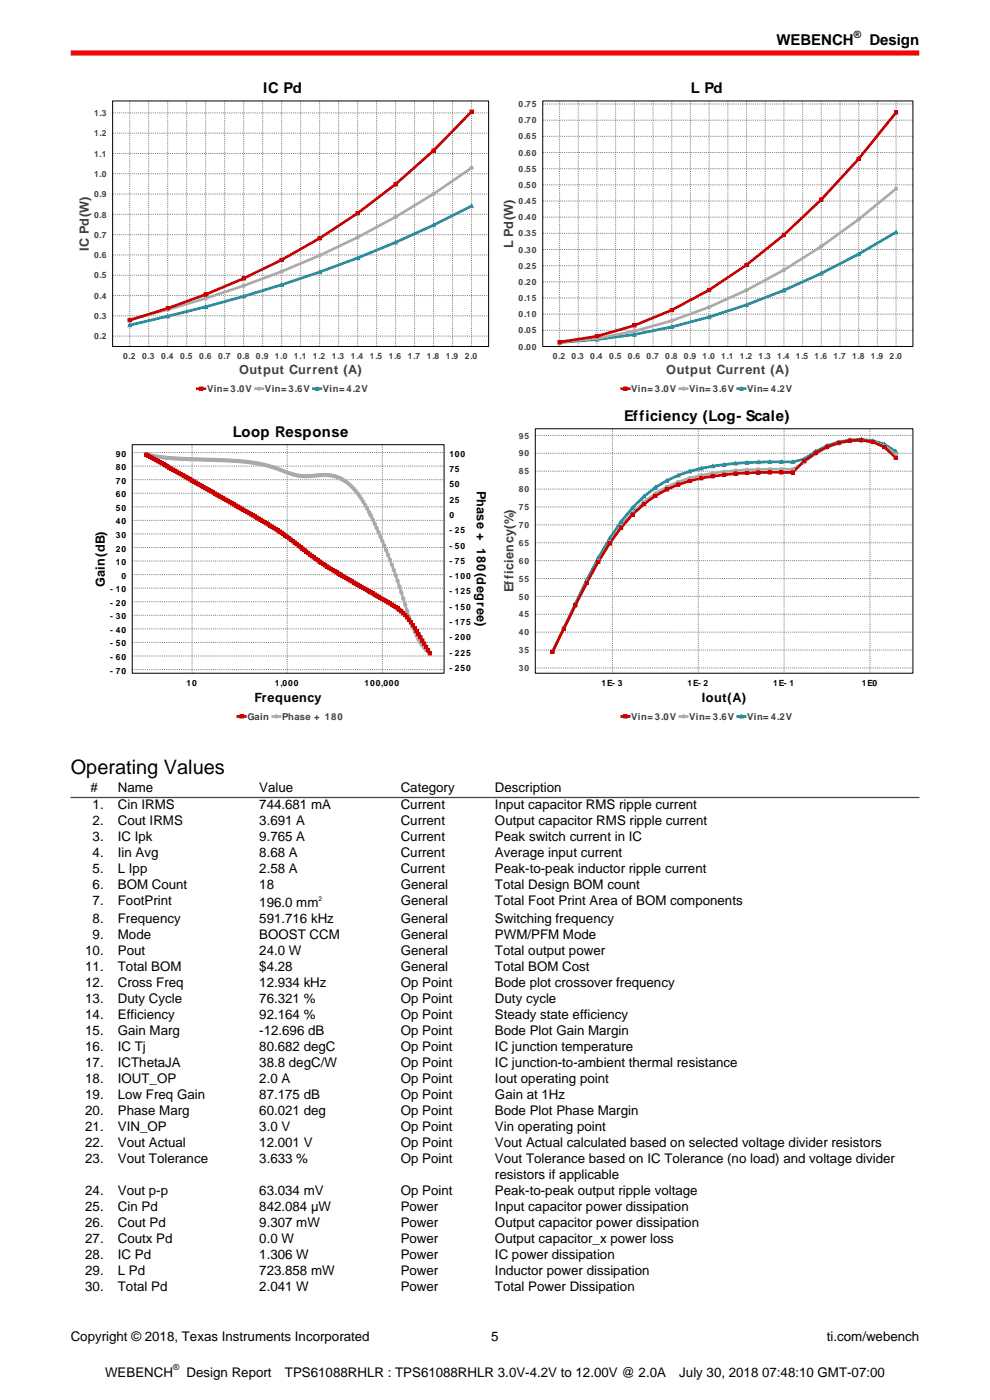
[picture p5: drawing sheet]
<svg xmlns="http://www.w3.org/2000/svg" width="210mm" height="297mm" viewBox="0 0 210 297" stroke-linecap="round" stroke-linejoin="round" font-family="sans-serif">
<defs><g id="words">
<text font-size="4.2" x="15" y="164.2">Operating Values</text>
<g font-size="3.2">
<text x="164.7" y="9.6">WEBENCH</text>
<text x="184.4" y="9.6">Design</text>
</g>
<g font-size="3.1">
<text x="55.8" y="19.7">IC Pd</text>
<text x="146.6" y="19.7">L Pd</text>
<text x="132.4" y="89.2">Efficiency (Log- Scale)</text>
<text x="49.4" y="92.6">Loop Response</text>
</g>
<g font-size="2.8">
<text x="19.2" y="168.1">#</text>
<text x="19.6" y="171.7">1.</text>
<text x="25" y="168.1">Name</text>
<text x="25" y="171.7">Cin IRMS</text>
<text x="55" y="168.1">Value</text>
<text x="55" y="171.7">744.681 mA</text>
<text x="85" y="168.1">Category</text>
<text x="85" y="171.7">Current</text>
<text x="105" y="168.1">Description</text>
<text x="105" y="171.7">Input capacitor RMS ripple current</text>
<text x="19.6" y="175.1">2.</text>
<text x="19.6" y="178.5">3.</text>
<text x="25" y="175.1">Cout IRMS</text>
<text x="25" y="178.5">IC Ipk</text>
<text x="55" y="175.1">3.691 A</text>
<text x="55" y="178.5">9.765 A</text>
<text x="85" y="175.1">Current</text>
<text x="85" y="178.5">Current</text>
<text x="105" y="175.1">Output capacitor RMS ripple current</text>
<text x="105" y="178.5">Peak switch current in IC</text>
<text x="19.6" y="181.9">4.</text>
<text x="19.6" y="185.3">5.</text>
<text x="25" y="181.9">Iin Avg</text>
<text x="25" y="185.3">L Ipp</text>
<text x="55" y="181.9">8.68 A</text>
<text x="55" y="185.3">2.58 A</text>
<text x="85" y="181.9">Current</text>
<text x="85" y="185.3">Current</text>
<text x="105" y="181.9">Average input current</text>
<text x="105" y="185.3">Peak-to-peak inductor ripple current</text>
<text x="19.6" y="188.7">6.</text>
<text x="25" y="188.7">BOM Count</text>
<text x="55" y="188.7">18</text>
<text x="85" y="188.7">General</text>
<text x="105" y="188.7">Total Design BOM count</text>
<text x="19.6" y="192">7.</text>
<text x="19.6" y="195.9">8.</text>
<text x="25" y="192">FootPrint</text>
<text x="25" y="195.9">Frequency</text>
<text x="55" y="192.5">196.0 mm</text>
<text x="55" y="195.9">591.716 kHz</text>
<text x="85" y="192">General</text>
<text x="85" y="195.9">General</text>
<text x="105" y="192">Total Foot Print Area of BOM components</text>
<text x="105" y="195.9">Switching frequency</text>
<text x="18.1" y="202.7">10.</text>
<text x="19.6" y="199.3">9.</text>
<text x="25" y="199.3">Mode</text>
<text x="25" y="202.7">Pout</text>
<text x="55" y="199.3">BOOST CCM</text>
<text x="55" y="202.7">24.0 W</text>
<text x="85" y="199.3">General</text>
<text x="85" y="202.7">General</text>
<text x="105" y="199.3">PWM/PFM Mode</text>
<text x="105" y="202.7">Total output power</text>
<text x="18.1" y="206.1">11.</text>
<text x="18.1" y="209.4">12.</text>
<text x="25" y="206.1">Total BOM</text>
<text x="25" y="209.4">Cross Freq</text>
<text x="55" y="206.1">$4.28</text>
<text x="55" y="209.4">12.934 kHz</text>
<text x="85" y="206.1">General</text>
<text x="85" y="209.4">Op Point</text>
<text x="105" y="206.1">Total BOM Cost</text>
<text x="105" y="209.4">Bode plot crossover frequency</text>
<text x="18.1" y="212.8">13.</text>
<text x="25" y="212.8">Duty Cycle</text>
<text x="55" y="212.8">76.321 %</text>
<text x="85" y="212.8">Op Point</text>
<text x="105" y="212.8">Duty cycle</text>
<text x="18.1" y="216.2">14.</text>
<text x="18.1" y="219.6">15.</text>
<text x="25" y="216.2">Efficiency</text>
<text x="25" y="219.6">Gain Marg</text>
<text x="55" y="216.2">92.164 %</text>
<text x="55" y="219.6">-12.696 dB</text>
<text x="85" y="216.2">Op Point</text>
<text x="85" y="219.6">Op Point</text>
<text x="105" y="216.2">Steady state efficiency</text>
<text x="105" y="219.6">Bode Plot Gain Margin</text>
<text x="18.1" y="223">16.</text>
<text x="18.1" y="226.4">17.</text>
<text x="25" y="223">IC Tj</text>
<text x="25" y="226.4">ICThetaJA</text>
<text x="55" y="223">80.682 degC</text>
<text x="55" y="226.4">38.8 degC/W</text>
<text x="85" y="223">Op Point</text>
<text x="85" y="226.4">Op Point</text>
<text x="105" y="223">IC junction temperature</text>
<text x="105" y="226.4">IC junction-to-ambient thermal resistance</text>
<text x="18.1" y="229.8">18.</text>
<text x="18.1" y="233.2">19.</text>
<text x="25" y="229.8">IOUT_OP</text>
<text x="25" y="233.2">Low Freq Gain</text>
<text x="55" y="229.8">2.0 A</text>
<text x="55" y="233.2">87.175 dB</text>
<text x="85" y="229.8">Op Point</text>
<text x="85" y="233.2">Op Point</text>
<text x="105" y="229.8">Iout operating point</text>
<text x="105" y="233.2">Gain at 1Hz</text>
<text x="18.1" y="236.5">20.</text>
<text x="18.1" y="239.9">21.</text>
<text x="25" y="236.5">Phase Marg</text>
<text x="25" y="239.9">VIN_OP</text>
<text x="55" y="236.5">60.021 deg</text>
<text x="55" y="239.9">3.0 V</text>
<text x="85" y="236.5">Op Point</text>
<text x="85" y="239.9">Op Point</text>
<text x="105" y="236.5">Bode Plot Phase Margin</text>
<text x="105" y="239.9">Vin operating point</text>
<text x="18.1" y="243.3">22.</text>
<text x="25" y="243.3">Vout Actual</text>
<text x="55" y="243.3">12.001 V</text>
<text x="85" y="243.3">Op Point</text>
<text x="105" y="243.3">Vout Actual calculated based on selected voltage divider resistors</text>
<text x="18.1" y="246.7">23.</text>
<text x="25" y="246.7">Vout Tolerance</text>
<text x="55" y="246.7">3.633 %</text>
<text x="85" y="246.7">Op Point</text>
<text x="105" y="246.7">Vout Tolerance based on IC Tolerance (no load) and voltage divider</text>
<text x="105" y="250.1">resistors if applicable</text>
<text x="18.1" y="253.5">24.</text>
<text x="18.1" y="256.9">25.</text>
<text x="25" y="253.5">Vout p-p</text>
<text x="25" y="256.9">Cin Pd</text>
<text x="55" y="253.5">63.034 mV</text>
<text x="55" y="256.9">842.084 µW</text>
<text x="85" y="253.5">Op Point</text>
<text x="85" y="256.9">Power</text>
<text x="105" y="253.5">Peak-to-peak output ripple voltage</text>
<text x="105" y="256.9">Input capacitor power dissipation</text>
<text x="18.1" y="260.2">26.</text>
<text x="18.1" y="263.6">27.</text>
<text x="25" y="260.2">Cout Pd</text>
<text x="25" y="263.6">Coutx Pd</text>
<text x="55" y="260.2">9.307 mW</text>
<text x="55" y="263.6">0.0 W</text>
<text x="85" y="260.2">Power</text>
<text x="85" y="263.6">Power</text>
<text x="105" y="260.2">Output capacitor power dissipation</text>
<text x="105" y="263.6">Output capacitor_x power loss</text>
<text x="18.1" y="267">28.</text>
<text x="25" y="267">IC Pd</text>
<text x="55" y="267">1.306 W</text>
<text x="85" y="267">Power</text>
<text x="105" y="267">IC power dissipation</text>
<text x="18.1" y="270.4">29.</text>
<text x="18.1" y="273.8">30.</text>
<text x="25" y="270.4">L Pd</text>
<text x="25" y="273.8">Total Pd</text>
<text x="55" y="270.4">723.858 mW</text>
<text x="55" y="273.8">2.041 W</text>
<text x="85" y="270.4">Power</text>
<text x="85" y="273.8">Power</text>
<text x="105" y="270.4">Inductor power dissipation</text>
<text x="105" y="273.8">Total Power Dissipation</text>
<text x="15" y="284.4">Copyright © 2018, Texas Instruments Incorporated</text>
<text x="104.2" y="284.4">5</text>
<text x="175.4" y="284.4">ti.com/webench</text>
<text x="22.3" y="292">WEBENCH</text>
<text x="39.6" y="292">Design Report</text>
<text x="60.4" y="292">TPS61088RHLR : TPS61088RHLR 3.0V-4.2V to 12.00V @ 2.0A</text>
<text x="144.1" y="292">July 30, 2018 07:48:10 GMT-07:00</text>
</g>
<g font-size="2.7" fill="#404040">
<text x="18.8" y="53.3" transform="rotate(-90 18.8 53.3)">IC Pd(W)</text>
<text x="108.9" y="52.6" transform="rotate(-90 108.9 52.6)">L Pd(W)</text>
<text x="50.7" y="79.4">Output Current (A)</text>
<text x="141.3" y="79.4">Output Current (A)</text>
<text x="108.9" y="125.7" transform="rotate(-90 108.9 125.7)">Efficiency(%)</text>
</g>
<g font-size="2.7">
<text x="101.2" y="104.1" transform="rotate(90 101.2 104.1)">Phase + 180(degree)</text>
<text x="22.3" y="124.4" transform="rotate(-90 22.3 124.4)">Gain(dB)</text>
<text x="54" y="149">Frequency</text>
<text x="148.9" y="149">Iout(A)</text>
</g>
<text font-size="2.1" x="181.1" y="8">®</text>
<g font-size="2" fill="#404040">
<text x="43.9" y="83.2">Vin= 3.0V</text>
<text x="56.2" y="83.2">Vin= 3.6V</text>
<text x="68.5" y="83.2">Vin= 4.2V</text>
<text x="133.9" y="83.2">Vin= 3.0V</text>
<text x="146.2" y="83.2">Vin= 3.6V</text>
<text x="158.5" y="83.2">Vin= 4.2V</text>
<text x="52.5" y="152.7">Gain</text>
<text x="59.9" y="152.7">Phase + 180</text>
<text x="133.9" y="152.7">Vin= 3.0V</text>
<text x="146.2" y="152.7">Vin= 3.6V</text>
<text x="158.5" y="152.7">Vin= 4.2V</text>
</g>
<g font-size="1.8" fill="#404040">
<text x="110" y="22.7">0.75</text>
<text x="19.9" y="28.9">1.2</text>
<text x="19.9" y="24.6">1.3</text>
<text x="110" y="29.6">0.65</text>
<text x="110" y="26.2">0.70</text>
<text x="19.9" y="33.2">1.1</text>
<text x="110" y="33">0.60</text>
<text x="19.9" y="41.8">0.9</text>
<text x="19.9" y="37.5">1.0</text>
<text x="110" y="39.9">0.50</text>
<text x="110" y="36.5">0.55</text>
<text x="19.9" y="46.1">0.8</text>
<text x="110" y="46.7">0.40</text>
<text x="110" y="43.3">0.45</text>
<text x="19.9" y="50.4">0.7</text>
<text x="110" y="53.6">0.30</text>
<text x="110" y="50.2">0.35</text>
<text x="19.9" y="59.1">0.5</text>
<text x="19.9" y="54.8">0.6</text>
<text x="110" y="57">0.25</text>
<text x="19.9" y="63.4">0.4</text>
<text x="110" y="63.9">0.15</text>
<text x="110" y="60.5">0.20</text>
<text x="19.9" y="72">0.2</text>
<text x="19.9" y="67.7">0.3</text>
<text x="110" y="70.7">0.05</text>
<text x="110" y="67.3">0.10</text>
<text x="26.1" y="76.1">0.2</text>
<text x="30.1" y="76.1">0.3</text>
<text x="34.2" y="76.1">0.4</text>
<text x="38.2" y="76.1">0.5</text>
<text x="42.2" y="76.1">0.6</text>
<text x="46.2" y="76.1">0.7</text>
<text x="50.3" y="76.1">0.8</text>
<text x="54.3" y="76.1">0.9</text>
<text x="58.3" y="76.1">1.0</text>
<text x="62.4" y="76.1">1.1</text>
<text x="66.4" y="76.1">1.2</text>
<text x="70.4" y="76.1">1.3</text>
<text x="74.4" y="76.1">1.4</text>
<text x="78.5" y="76.1">1.5</text>
<text x="82.5" y="76.1">1.6</text>
<text x="86.5" y="76.1">1.7</text>
<text x="90.6" y="76.1">1.8</text>
<text x="94.6" y="76.1">1.9</text>
<text x="98.6" y="76.1">2.0</text>
<text x="110" y="74.2">0.00</text>
<text x="117.3" y="76.1">0.2</text>
<text x="121.3" y="76.1">0.3</text>
<text x="125.2" y="76.1">0.4</text>
<text x="129.2" y="76.1">0.5</text>
<text x="133.1" y="76.1">0.6</text>
<text x="137.1" y="76.1">0.7</text>
<text x="141.1" y="76.1">0.8</text>
<text x="145" y="76.1">0.9</text>
<text x="149" y="76.1">1.0</text>
<text x="153" y="76.1">1.1</text>
<text x="156.9" y="76.1">1.2</text>
<text x="160.9" y="76.1">1.3</text>
<text x="164.9" y="76.1">1.4</text>
<text x="168.8" y="76.1">1.5</text>
<text x="172.8" y="76.1">1.6</text>
<text x="176.8" y="76.1">1.7</text>
<text x="180.7" y="76.1">1.8</text>
<text x="184.7" y="76.1">1.9</text>
<text x="188.7" y="76.1">2.0</text>
<text x="110" y="93">95</text>
<text x="110" y="100.6">85</text>
<text x="110" y="96.8">90</text>
<text x="110" y="104.4">80</text>
<text x="110" y="112">70</text>
<text x="110" y="108.2">75</text>
<text x="110" y="119.6">60</text>
<text x="110" y="115.8">65</text>
<text x="110" y="123.4">55</text>
<text x="110" y="131">45</text>
<text x="110" y="127.2">50</text>
<text x="110" y="134.8">40</text>
<text x="110" y="142.4">30</text>
<text x="110" y="138.6">35</text>
</g>
<g font-size="1.8">
<text x="24.5" y="99.7">80</text>
<text x="24.5" y="96.9">90</text>
<text x="95.3" y="100.1">75</text>
<text x="95.3" y="96.9">100</text>
<text x="24.5" y="105.5">60</text>
<text x="24.5" y="102.6">70</text>
<text x="95.3" y="106.6">25</text>
<text x="95.3" y="103.4">50</text>
<text x="24.5" y="111.3">40</text>
<text x="24.5" y="108.4">50</text>
<text x="95.3" y="113.1">- 25</text>
<text x="95.3" y="109.9">0</text>
<text x="24.5" y="119.9">10</text>
<text x="24.5" y="117">20</text>
<text x="24.5" y="114.1">30</text>
<text x="95.3" y="119.6">- 75</text>
<text x="95.3" y="116.4">- 50</text>
<text x="23.4" y="125.6">- 10</text>
<text x="25.7" y="122.8">0</text>
<text x="95.3" y="122.9">- 100</text>
<text x="23.4" y="131.4">- 30</text>
<text x="23.4" y="128.5">- 20</text>
<text x="95.3" y="129.4">- 150</text>
<text x="95.3" y="126.1">- 125</text>
<text x="23.4" y="137.1">- 50</text>
<text x="23.4" y="134.3">- 40</text>
<text x="95.3" y="135.9">- 200</text>
<text x="95.3" y="132.6">- 175</text>
<text x="23.4" y="142.9">- 70</text>
<text x="23.4" y="140">- 60</text>
<text x="95.3" y="142.4">- 250</text>
<text x="95.3" y="139.1">- 225</text>
<text x="39.6" y="145.5">10</text>
<text x="58.3" y="145.5">1,000</text>
<text x="77.3" y="145.5">100,000</text>
<text x="127.6" y="145.5">1E- 3</text>
<text x="145.8" y="145.5">1E- 2</text>
<text x="164" y="145.5">1E- 1</text>
<text x="182.8" y="145.5">1E0</text>
<text x="36.7" y="290.6">®</text>
</g>
<text font-size="1.4" x="67.5" y="191">2</text>
</g></defs>
<path d="M15 11.3h180" fill="none" stroke="#f00" stroke-width="1.1" stroke-linecap="butt"/>
<g fill="#fff">
<path d="M15 16.6h90v67.5h-90z"/>
<path d="M41.5 80.9h37v3.1h-37z"/>
</g>
<path d="M41.9 82.5h1.6" fill="none" stroke="#c00" stroke-width=".56"/>
<path d="M42.3 82.1h.7v.7h-.7z" fill="#c00"/>
<path d="M42.3 82.1h.7v.7h-.7z" fill="none" stroke="#c00" stroke-width=".21"/>
<path d="M54.2 82.5h1.6" fill="none" stroke="#aaa" stroke-width=".56"/>
<circle cx="55" cy="82.5" r=".34" fill="#aaa"/>
<circle cx="55" cy="82.5" r=".34" fill="none" stroke="#aaa" stroke-width=".21"/>
<path d="M66.5 82.5h1.6" fill="none" stroke="#189" stroke-width=".56"/>
<path d="M67.3 82.1l.3 .7h-.7z" fill="#189"/>
<path d="M67.3 82.1l.3 .7h-.7z" fill="none" stroke="#189" stroke-width=".21"/>
<path d="M23.9 21.4h79.7v52.1h-79.7z" fill="#fff"/>
<g fill="none" stroke="#808080" stroke-width=".21" stroke-dasharray=".2 .2" stroke-linecap="butt">
<path d="M23.9 36.9h79.7M23.9 32.6h79.7M23.9 28.3h79.7M23.9 24h79.7M27.5 21.4v52.1M31.5 21.4v52.1M35.6 21.4v52.1M39.6 21.4v52.1M43.6 21.4v52.1M47.7 21.4v52.1M51.7 21.4v52.1M55.7 21.4v52.1"/>
<path d="M59.7 21.4v52.1M63.8 21.4v52.1M67.8 21.4v52.1M71.8 21.4v52.1M75.9 21.4v52.1M79.9 21.4v52.1M83.9 21.4v52.1M87.9 21.4v52.1M92 21.4v52.1M96 21.4v52.1M100 21.4v52.1M23.9 58.4h79.7"/>
<path d="M23.9 54.1h79.7M23.9 49.8h79.7M23.9 45.5h79.7M23.9 41.2h79.7M23.9 71.3h79.7M23.9 67h79.7M23.9 62.7h79.7"/>
</g>
<path d="M100 43.7a270.9 270.9 0 0 1-64.4 23.4l-8.1 1.9" fill="none" stroke="#189" stroke-width=".56"/>
<path d="M100 35.6a198.4 198.4 0 0 1-64.4 30.1l-8.1 2.1" fill="none" stroke="#aaa" stroke-width=".56"/>
<path d="M100 23.7a147.6 147.6 0 0 1-64.4 41.7l-8.1 2.5" fill="none" stroke="#c00" stroke-width=".56"/>
<path d="M27.5 68.6l.4 .7h-.7z" fill="#189"/>
<path d="M27.5 68.6l.4 .7h-.7z" fill="none" stroke="#189" stroke-width=".21"/>
<path d="M35.6 66.7l.3 .7h-.7z" fill="#189"/>
<path d="M35.6 66.7l.3 .7h-.7z" fill="none" stroke="#189" stroke-width=".21"/>
<path d="M43.6 64.8l.4 .6h-.7z" fill="#189"/>
<path d="M43.6 64.8l.4 .6h-.7z" fill="none" stroke="#189" stroke-width=".21"/>
<path d="M51.7 62.5l.3 .7h-.7z" fill="#189"/>
<path d="M51.7 62.5l.3 .7h-.7z" fill="none" stroke="#189" stroke-width=".21"/>
<path d="M59.7 60.1l.4 .7h-.7z" fill="#189"/>
<path d="M59.7 60.1l.4 .7h-.7z" fill="none" stroke="#189" stroke-width=".21"/>
<path d="M67.8 57.4l.3 .6h-.6z" fill="#189"/>
<path d="M67.8 57.4l.3 .6h-.6z" fill="none" stroke="#189" stroke-width=".21"/>
<path d="M75.9 54.4l.3 .7h-.7z" fill="#189"/>
<path d="M75.9 54.4l.3 .7h-.7z" fill="none" stroke="#189" stroke-width=".21"/>
<path d="M83.9 51.1l.3 .7h-.6z" fill="#189"/>
<path d="M83.9 51.1l.3 .7h-.6z" fill="none" stroke="#189" stroke-width=".21"/>
<path d="M92 47.4l.3 .7h-.7z" fill="#189"/>
<path d="M92 47.4l.3 .7h-.7z" fill="none" stroke="#189" stroke-width=".21"/>
<path d="M100 43.4l.4 .6h-.7z" fill="#189"/>
<path d="M100 43.4l.4 .6h-.7z" fill="none" stroke="#189" stroke-width=".21"/>
<circle cx="27.5" cy="67.8" r=".34" fill="#aaa"/>
<circle cx="27.5" cy="67.8" r=".34" fill="none" stroke="#aaa" stroke-width=".21"/>
<circle cx="35.6" cy="65.7" r=".34" fill="#aaa"/>
<circle cx="35.6" cy="65.7" r=".34" fill="none" stroke="#aaa" stroke-width=".21"/>
<circle cx="43.6" cy="63.3" r=".34" fill="#aaa"/>
<circle cx="43.6" cy="63.3" r=".34" fill="none" stroke="#aaa" stroke-width=".21"/>
<circle cx="51.7" cy="60.6" r=".34" fill="#aaa"/>
<circle cx="51.7" cy="60.6" r=".34" fill="none" stroke="#aaa" stroke-width=".21"/>
<circle cx="59.7" cy="57.6" r=".34" fill="#aaa"/>
<circle cx="59.7" cy="57.6" r=".34" fill="none" stroke="#aaa" stroke-width=".21"/>
<circle cx="67.8" cy="54.2" r=".34" fill="#aaa"/>
<circle cx="67.8" cy="54.2" r=".34" fill="none" stroke="#aaa" stroke-width=".21"/>
<circle cx="75.9" cy="50.4" r=".34" fill="#aaa"/>
<circle cx="75.9" cy="50.4" r=".34" fill="none" stroke="#aaa" stroke-width=".21"/>
<circle cx="83.9" cy="46" r=".34" fill="#aaa"/>
<circle cx="83.9" cy="46" r=".34" fill="none" stroke="#aaa" stroke-width=".21"/>
<circle cx="92" cy="41.1" r=".34" fill="#aaa"/>
<circle cx="92" cy="41.1" r=".34" fill="none" stroke="#aaa" stroke-width=".21"/>
<circle cx="100" cy="35.6" r=".34" fill="#aaa"/>
<circle cx="100" cy="35.6" r=".34" fill="none" stroke="#aaa" stroke-width=".21"/>
<path d="M27.2 67.6h.7v.7h-.7z" fill="#c00"/>
<path d="M27.2 67.6h.7v.7h-.7z" fill="none" stroke="#c00" stroke-width=".21"/>
<path d="M35.2 65.1h.7v.6h-.7z" fill="#c00"/>
<path d="M35.2 65.1h.7v.6h-.7z" fill="none" stroke="#c00" stroke-width=".21"/>
<path d="M43.3 62.1h.7v.7h-.7z" fill="#c00"/>
<path d="M43.3 62.1h.7v.7h-.7z" fill="none" stroke="#c00" stroke-width=".21"/>
<path d="M51.3 58.7h.7v.7h-.7z" fill="#c00"/>
<path d="M51.3 58.7h.7v.7h-.7z" fill="none" stroke="#c00" stroke-width=".21"/>
<path d="M59.4 54.8h.7v.7h-.7z" fill="#c00"/>
<path d="M59.4 54.8h.7v.7h-.7z" fill="none" stroke="#c00" stroke-width=".21"/>
<path d="M67.5 50.2h.6v.7h-.6z" fill="#c00"/>
<path d="M67.5 50.2h.6v.7h-.6z" fill="none" stroke="#c00" stroke-width=".21"/>
<path d="M75.5 44.9h.7v.7h-.7z" fill="#c00"/>
<path d="M75.5 44.9h.7v.7h-.7z" fill="none" stroke="#c00" stroke-width=".21"/>
<path d="M83.6 38.7h.6v.7h-.6z" fill="#c00"/>
<path d="M83.6 38.7h.6v.7h-.6z" fill="none" stroke="#c00" stroke-width=".21"/>
<path d="M91.6 31.6h.7v.7h-.7z" fill="#c00"/>
<path d="M91.6 31.6h.7v.7h-.7z" fill="none" stroke="#c00" stroke-width=".21"/>
<path d="M99.7 23.3h.7v.7h-.7z" fill="#c00"/>
<path d="M99.7 23.3h.7v.7h-.7z" fill="none" stroke="#c00" stroke-width=".21"/>
<path d="M23.9 21.4h79.7v52.1h-79.7z" fill="none" stroke="#000" stroke-width=".21"/>
<g fill="#fff">
<path d="M105 16.6h90v67.5h-90z"/>
<path d="M131.5 80.9h37v3.1h-37z"/>
</g>
<path d="M131.9 82.5h1.6" fill="none" stroke="#c00" stroke-width=".56"/>
<path d="M132.3 82.1h.7v.7h-.7z" fill="#c00"/>
<path d="M132.3 82.1h.7v.7h-.7z" fill="none" stroke="#c00" stroke-width=".21"/>
<path d="M144.2 82.5h1.6" fill="none" stroke="#aaa" stroke-width=".56"/>
<circle cx="145" cy="82.5" r=".34" fill="#aaa"/>
<circle cx="145" cy="82.5" r=".34" fill="none" stroke="#aaa" stroke-width=".21"/>
<path d="M156.5 82.5h1.6" fill="none" stroke="#189" stroke-width=".56"/>
<path d="M157.3 82.1l.3 .7h-.7z" fill="#189"/>
<path d="M157.3 82.1l.3 .7h-.7z" fill="none" stroke="#189" stroke-width=".21"/>
<path d="M115.1 21.4h78.5v52.1h-78.5z" fill="#fff"/>
<g fill="none" stroke="#808080" stroke-width=".21" stroke-dasharray=".2 .2" stroke-linecap="butt">
<path d="M115.1 39.2h78.5M115.1 35.8h78.5M115.1 32.4h78.5M115.1 28.9h78.5M115.1 25.5h78.5M115.1 22.1h78.5M118.7 21.4v52.1M122.7 21.4v52.1M126.6 21.4v52.1M130.6 21.4v52.1M134.6 21.4v52.1M138.5 21.4v52.1"/>
<path d="M142.5 21.4v52.1M146.5 21.4v52.1M150.4 21.4v52.1M154.4 21.4v52.1M158.4 21.4v52.1M162.3 21.4v52.1M166.3 21.4v52.1M170.3 21.4v52.1M174.2 21.4v52.1M178.2 21.4v52.1M182.1 21.4v52.1M186.1 21.4v52.1"/>
<path d="M190.1 21.4v52.1M115.1 59.8h78.5M115.1 56.4h78.5M115.1 52.9h78.5M115.1 49.5h78.5M115.1 46.1h78.5M115.1 42.6h78.5M115.1 73.5h78.5M115.1 70.1h78.5M115.1 66.6h78.5M115.1 63.2h78.5"/>
</g>
<path d="M190.1 49.3a157.6 157.6 0 0 1-55.5 21.7l-8 1-7.9 .7" fill="none" stroke="#189" stroke-width=".56"/>
<path d="M190.1 40a146.3 146.3 0 0 1-39.7 25.1 99.5 99.5 0 0 1-31.7 7.5" fill="none" stroke="#aaa" stroke-width=".56"/>
<path d="M190.1 23.9a159.4 159.4 0 0 1-31.7 32.3 85.8 85.8 0 0 1-31.8 15.1l-7.9 1.3" fill="none" stroke="#c00" stroke-width=".56"/>
<path d="M118.7 72.3l.3 .7h-.6z" fill="#189"/>
<path d="M118.7 72.3l.3 .7h-.6z" fill="none" stroke="#189" stroke-width=".21"/>
<path d="M126.6 71.7l.4 .7h-.7z" fill="#189"/>
<path d="M126.6 71.7l.4 .7h-.7z" fill="none" stroke="#189" stroke-width=".21"/>
<path d="M134.6 70.6l.3 .7h-.7z" fill="#189"/>
<path d="M134.6 70.6l.3 .7h-.7z" fill="none" stroke="#189" stroke-width=".21"/>
<path d="M142.5 69l.3 .7h-.6z" fill="#189"/>
<path d="M142.5 69l.3 .7h-.6z" fill="none" stroke="#189" stroke-width=".21"/>
<path d="M150.4 66.9l.4 .7h-.7z" fill="#189"/>
<path d="M150.4 66.9l.4 .7h-.7z" fill="none" stroke="#189" stroke-width=".21"/>
<path d="M158.4 64.3l.3 .7h-.7z" fill="#189"/>
<path d="M158.4 64.3l.3 .7h-.7z" fill="none" stroke="#189" stroke-width=".21"/>
<path d="M166.3 61.2l.3 .7h-.7z" fill="#189"/>
<path d="M166.3 61.2l.3 .7h-.7z" fill="none" stroke="#189" stroke-width=".21"/>
<path d="M174.2 57.7l.4 .6h-.7z" fill="#189"/>
<path d="M174.2 57.7l.4 .6h-.7z" fill="none" stroke="#189" stroke-width=".21"/>
<path d="M182.1 53.6l.4 .6h-.7z" fill="#189"/>
<path d="M182.1 53.6l.4 .6h-.7z" fill="none" stroke="#189" stroke-width=".21"/>
<path d="M190.1 48.9l.3 .7h-.7z" fill="#189"/>
<path d="M190.1 48.9l.3 .7h-.7z" fill="none" stroke="#189" stroke-width=".21"/>
<circle cx="118.7" cy="72.6" r=".34" fill="#aaa"/>
<circle cx="118.7" cy="72.6" r=".34" fill="none" stroke="#aaa" stroke-width=".21"/>
<circle cx="126.6" cy="71.8" r=".34" fill="#aaa"/>
<circle cx="126.6" cy="71.8" r=".34" fill="none" stroke="#aaa" stroke-width=".21"/>
<circle cx="134.6" cy="70.3" r=".34" fill="#aaa"/>
<circle cx="134.6" cy="70.3" r=".34" fill="none" stroke="#aaa" stroke-width=".21"/>
<circle cx="142.5" cy="68" r=".34" fill="#aaa"/>
<circle cx="142.5" cy="68" r=".34" fill="none" stroke="#aaa" stroke-width=".21"/>
<circle cx="150.4" cy="65.1" r=".34" fill="#aaa"/>
<circle cx="150.4" cy="65.1" r=".34" fill="none" stroke="#aaa" stroke-width=".21"/>
<circle cx="158.4" cy="61.6" r=".34" fill="#aaa"/>
<circle cx="158.4" cy="61.6" r=".34" fill="none" stroke="#aaa" stroke-width=".21"/>
<circle cx="166.3" cy="57.3" r=".34" fill="#aaa"/>
<circle cx="166.3" cy="57.3" r=".34" fill="none" stroke="#aaa" stroke-width=".21"/>
<circle cx="174.2" cy="52.3" r=".34" fill="#aaa"/>
<circle cx="174.2" cy="52.3" r=".34" fill="none" stroke="#aaa" stroke-width=".21"/>
<circle cx="182.1" cy="46.5" r=".34" fill="#aaa"/>
<circle cx="182.1" cy="46.5" r=".34" fill="none" stroke="#aaa" stroke-width=".21"/>
<circle cx="190.1" cy="40" r=".34" fill="#aaa"/>
<circle cx="190.1" cy="40" r=".34" fill="none" stroke="#aaa" stroke-width=".21"/>
<path d="M118.4 72.2h.6v.7h-.6z" fill="#c00"/>
<path d="M118.4 72.2h.6v.7h-.6z" fill="none" stroke="#c00" stroke-width=".21"/>
<path d="M126.3 71h.7v.7h-.7z" fill="#c00"/>
<path d="M126.3 71h.7v.7h-.7z" fill="none" stroke="#c00" stroke-width=".21"/>
<path d="M134.2 68.7h.7v.7h-.7z" fill="#c00"/>
<path d="M134.2 68.7h.7v.7h-.7z" fill="none" stroke="#c00" stroke-width=".21"/>
<path d="M142.2 65.4h.6v.7h-.6z" fill="#c00"/>
<path d="M142.2 65.4h.6v.7h-.6z" fill="none" stroke="#c00" stroke-width=".21"/>
<path d="M150.1 61.2h.7v.7h-.7z" fill="#c00"/>
<path d="M150.1 61.2h.7v.7h-.7z" fill="none" stroke="#c00" stroke-width=".21"/>
<path d="M158 55.9h.7v.6h-.7z" fill="#c00"/>
<path d="M158 55.9h.7v.6h-.7z" fill="none" stroke="#c00" stroke-width=".21"/>
<path d="M165.9 49.5h.7v.7h-.7z" fill="#c00"/>
<path d="M165.9 49.5h.7v.7h-.7z" fill="none" stroke="#c00" stroke-width=".21"/>
<path d="M173.9 42h.7v.7h-.7z" fill="#c00"/>
<path d="M173.9 42h.7v.7h-.7z" fill="none" stroke="#c00" stroke-width=".21"/>
<path d="M181.8 33.4h.7v.6h-.7z" fill="#c00"/>
<path d="M181.8 33.4h.7v.6h-.7z" fill="none" stroke="#c00" stroke-width=".21"/>
<path d="M189.7 23.5h.7v.7h-.7z" fill="#c00"/>
<path d="M189.7 23.5h.7v.7h-.7z" fill="none" stroke="#c00" stroke-width=".21"/>
<path d="M115.1 21.4h78.5v52.1h-78.5z" fill="none" stroke="#000" stroke-width=".21"/>
<g fill="#fff">
<path d="M15 86.1h90v67.5h-90z"/>
<path d="M50.1 150.5h23.2v3h-23.2z"/>
</g>
<path d="M50.5 152h1.5" fill="none" stroke="#c00" stroke-width=".56"/>
<path d="M50.9 151.7h.7v.6h-.7z" fill="#c00"/>
<path d="M50.9 151.7h.7v.6h-.7z" fill="none" stroke="#c00" stroke-width=".21"/>
<path d="M57.8 152h1.6" fill="none" stroke="#aaa" stroke-width=".56"/>
<circle cx="58.6" cy="152" r=".34" fill="#aaa"/>
<circle cx="58.6" cy="152" r=".34" fill="none" stroke="#aaa" stroke-width=".21"/>
<path d="M28 94.3h66.2v48.5h-66.2z" fill="#fff"/>
<g fill="none" stroke="#808080" stroke-width=".21" stroke-dasharray=".2 .2" stroke-linecap="butt">
<path d="M28 98.9h66.2M28 96h66.2M40.7 94.3v48.5M60.9 94.3v48.5M81.1 94.3v48.5M28 119h66.2M28 116.1h66.2M28 113.3h66.2M28 110.4h66.2M28 107.5h66.2M28 104.6h66.2M28 101.8h66.2"/>
<path d="M28 139.2h66.2M28 136.3h66.2M28 133.4h66.2M28 130.5h66.2M28 127.7h66.2M28 124.8h66.2M28 121.9h66.2M28 142h66.2"/>
</g>
<path d="M31.1 96.4l2.4 .5 3.2 .3 13.7 .6a33.9 33.9 0 0 1 11.7 2.8 16 16 0 0 0 6.5 .2 8.3 8.3 0 0 1 7.3 3.9 75.3 75.3 0 0 1 8 17.3l.8 2.4a69.4 69.4 0 0 0 4.1 11.3l1.2 1.8 1.2 1.1" fill="none" stroke="#aaa" stroke-width=".56"/>
<circle cx="31.1" cy="96.4" r=".34" fill="#aaa"/>
<circle cx="31.1" cy="96.4" r=".34" fill="none" stroke="#aaa" stroke-width=".21"/>
<circle cx="31.5" cy="96.5" r=".34" fill="#aaa"/>
<circle cx="31.5" cy="96.5" r=".34" fill="none" stroke="#aaa" stroke-width=".21"/>
<circle cx="31.9" cy="96.6" r=".34" fill="#aaa"/>
<circle cx="31.9" cy="96.6" r=".34" fill="none" stroke="#aaa" stroke-width=".21"/>
<circle cx="32.3" cy="96.7" r=".34" fill="#aaa"/>
<circle cx="32.3" cy="96.7" r=".34" fill="none" stroke="#aaa" stroke-width=".21"/>
<circle cx="32.7" cy="96.8" r=".34" fill="#aaa"/>
<circle cx="32.7" cy="96.8" r=".34" fill="none" stroke="#aaa" stroke-width=".21"/>
<circle cx="33.1" cy="96.8" r=".34" fill="#aaa"/>
<circle cx="33.1" cy="96.8" r=".34" fill="none" stroke="#aaa" stroke-width=".21"/>
<circle cx="33.5" cy="96.9" r=".34" fill="#aaa"/>
<circle cx="33.5" cy="96.9" r=".34" fill="none" stroke="#aaa" stroke-width=".21"/>
<circle cx="33.9" cy="97" r=".34" fill="#aaa"/>
<circle cx="33.9" cy="97" r=".34" fill="none" stroke="#aaa" stroke-width=".21"/>
<circle cx="34.3" cy="97" r=".34" fill="#aaa"/>
<circle cx="34.3" cy="97" r=".34" fill="none" stroke="#aaa" stroke-width=".21"/>
<circle cx="34.7" cy="97" r=".34" fill="#aaa"/>
<circle cx="34.7" cy="97" r=".34" fill="none" stroke="#aaa" stroke-width=".21"/>
<circle cx="35.1" cy="97.1" r=".34" fill="#aaa"/>
<circle cx="35.1" cy="97.1" r=".34" fill="none" stroke="#aaa" stroke-width=".21"/>
<circle cx="35.5" cy="97.1" r=".34" fill="#aaa"/>
<circle cx="35.5" cy="97.1" r=".34" fill="none" stroke="#aaa" stroke-width=".21"/>
<circle cx="35.9" cy="97.2" r=".34" fill="#aaa"/>
<circle cx="35.9" cy="97.2" r=".34" fill="none" stroke="#aaa" stroke-width=".21"/>
<circle cx="36.3" cy="97.2" r=".34" fill="#aaa"/>
<circle cx="36.3" cy="97.2" r=".34" fill="none" stroke="#aaa" stroke-width=".21"/>
<circle cx="36.7" cy="97.2" r=".34" fill="#aaa"/>
<circle cx="36.7" cy="97.2" r=".34" fill="none" stroke="#aaa" stroke-width=".21"/>
<circle cx="37.1" cy="97.3" r=".34" fill="#aaa"/>
<circle cx="37.1" cy="97.3" r=".34" fill="none" stroke="#aaa" stroke-width=".21"/>
<circle cx="37.5" cy="97.3" r=".34" fill="#aaa"/>
<circle cx="37.5" cy="97.3" r=".34" fill="none" stroke="#aaa" stroke-width=".21"/>
<circle cx="37.9" cy="97.3" r=".34" fill="#aaa"/>
<circle cx="37.9" cy="97.3" r=".34" fill="none" stroke="#aaa" stroke-width=".21"/>
<circle cx="38.3" cy="97.3" r=".34" fill="#aaa"/>
<circle cx="38.3" cy="97.3" r=".34" fill="none" stroke="#aaa" stroke-width=".21"/>
<circle cx="38.7" cy="97.3" r=".34" fill="#aaa"/>
<circle cx="38.7" cy="97.3" r=".34" fill="none" stroke="#aaa" stroke-width=".21"/>
<circle cx="39.1" cy="97.4" r=".34" fill="#aaa"/>
<circle cx="39.1" cy="97.4" r=".34" fill="none" stroke="#aaa" stroke-width=".21"/>
<circle cx="39.5" cy="97.4" r=".34" fill="#aaa"/>
<circle cx="39.5" cy="97.4" r=".34" fill="none" stroke="#aaa" stroke-width=".21"/>
<circle cx="39.9" cy="97.4" r=".34" fill="#aaa"/>
<circle cx="39.9" cy="97.4" r=".34" fill="none" stroke="#aaa" stroke-width=".21"/>
<circle cx="40.3" cy="97.4" r=".34" fill="#aaa"/>
<circle cx="40.3" cy="97.4" r=".34" fill="none" stroke="#aaa" stroke-width=".21"/>
<circle cx="40.7" cy="97.4" r=".34" fill="#aaa"/>
<circle cx="40.7" cy="97.4" r=".34" fill="none" stroke="#aaa" stroke-width=".21"/>
<circle cx="41.1" cy="97.4" r=".34" fill="#aaa"/>
<circle cx="41.1" cy="97.4" r=".34" fill="none" stroke="#aaa" stroke-width=".21"/>
<circle cx="41.6" cy="97.5" r=".34" fill="#aaa"/>
<circle cx="41.6" cy="97.5" r=".34" fill="none" stroke="#aaa" stroke-width=".21"/>
<circle cx="42" cy="97.5" r=".34" fill="#aaa"/>
<circle cx="42" cy="97.5" r=".34" fill="none" stroke="#aaa" stroke-width=".21"/>
<circle cx="42.4" cy="97.5" r=".34" fill="#aaa"/>
<circle cx="42.4" cy="97.5" r=".34" fill="none" stroke="#aaa" stroke-width=".21"/>
<circle cx="42.8" cy="97.5" r=".34" fill="#aaa"/>
<circle cx="42.8" cy="97.5" r=".34" fill="none" stroke="#aaa" stroke-width=".21"/>
<circle cx="43.2" cy="97.5" r=".34" fill="#aaa"/>
<circle cx="43.2" cy="97.5" r=".34" fill="none" stroke="#aaa" stroke-width=".21"/>
<circle cx="43.6" cy="97.5" r=".34" fill="#aaa"/>
<circle cx="43.6" cy="97.5" r=".34" fill="none" stroke="#aaa" stroke-width=".21"/>
<circle cx="44" cy="97.5" r=".34" fill="#aaa"/>
<circle cx="44" cy="97.5" r=".34" fill="none" stroke="#aaa" stroke-width=".21"/>
<circle cx="44.4" cy="97.5" r=".34" fill="#aaa"/>
<circle cx="44.4" cy="97.5" r=".34" fill="none" stroke="#aaa" stroke-width=".21"/>
<circle cx="44.8" cy="97.6" r=".34" fill="#aaa"/>
<circle cx="44.8" cy="97.6" r=".34" fill="none" stroke="#aaa" stroke-width=".21"/>
<circle cx="45.2" cy="97.6" r=".34" fill="#aaa"/>
<circle cx="45.2" cy="97.6" r=".34" fill="none" stroke="#aaa" stroke-width=".21"/>
<circle cx="45.6" cy="97.6" r=".34" fill="#aaa"/>
<circle cx="45.6" cy="97.6" r=".34" fill="none" stroke="#aaa" stroke-width=".21"/>
<circle cx="46" cy="97.6" r=".34" fill="#aaa"/>
<circle cx="46" cy="97.6" r=".34" fill="none" stroke="#aaa" stroke-width=".21"/>
<circle cx="46.4" cy="97.6" r=".34" fill="#aaa"/>
<circle cx="46.4" cy="97.6" r=".34" fill="none" stroke="#aaa" stroke-width=".21"/>
<circle cx="46.8" cy="97.6" r=".34" fill="#aaa"/>
<circle cx="46.8" cy="97.6" r=".34" fill="none" stroke="#aaa" stroke-width=".21"/>
<circle cx="47.2" cy="97.6" r=".34" fill="#aaa"/>
<circle cx="47.2" cy="97.6" r=".34" fill="none" stroke="#aaa" stroke-width=".21"/>
<circle cx="47.6" cy="97.7" r=".34" fill="#aaa"/>
<circle cx="47.6" cy="97.7" r=".34" fill="none" stroke="#aaa" stroke-width=".21"/>
<circle cx="48" cy="97.7" r=".34" fill="#aaa"/>
<circle cx="48" cy="97.7" r=".34" fill="none" stroke="#aaa" stroke-width=".21"/>
<circle cx="48.4" cy="97.7" r=".34" fill="#aaa"/>
<circle cx="48.4" cy="97.7" r=".34" fill="none" stroke="#aaa" stroke-width=".21"/>
<circle cx="48.8" cy="97.7" r=".34" fill="#aaa"/>
<circle cx="48.8" cy="97.7" r=".34" fill="none" stroke="#aaa" stroke-width=".21"/>
<circle cx="49.2" cy="97.7" r=".34" fill="#aaa"/>
<circle cx="49.2" cy="97.7" r=".34" fill="none" stroke="#aaa" stroke-width=".21"/>
<circle cx="49.6" cy="97.8" r=".34" fill="#aaa"/>
<circle cx="49.6" cy="97.8" r=".34" fill="none" stroke="#aaa" stroke-width=".21"/>
<circle cx="50" cy="97.8" r=".34" fill="#aaa"/>
<circle cx="50" cy="97.8" r=".34" fill="none" stroke="#aaa" stroke-width=".21"/>
<circle cx="50.4" cy="97.8" r=".34" fill="#aaa"/>
<circle cx="50.4" cy="97.8" r=".34" fill="none" stroke="#aaa" stroke-width=".21"/>
<circle cx="50.8" cy="97.8" r=".34" fill="#aaa"/>
<circle cx="50.8" cy="97.8" r=".34" fill="none" stroke="#aaa" stroke-width=".21"/>
<circle cx="51.2" cy="97.9" r=".34" fill="#aaa"/>
<circle cx="51.2" cy="97.9" r=".34" fill="none" stroke="#aaa" stroke-width=".21"/>
<circle cx="51.6" cy="97.9" r=".34" fill="#aaa"/>
<circle cx="51.6" cy="97.9" r=".34" fill="none" stroke="#aaa" stroke-width=".21"/>
<circle cx="52" cy="98" r=".34" fill="#aaa"/>
<circle cx="52" cy="98" r=".34" fill="none" stroke="#aaa" stroke-width=".21"/>
<circle cx="52.4" cy="98" r=".34" fill="#aaa"/>
<circle cx="52.4" cy="98" r=".34" fill="none" stroke="#aaa" stroke-width=".21"/>
<circle cx="52.9" cy="98" r=".34" fill="#aaa"/>
<circle cx="52.9" cy="98" r=".34" fill="none" stroke="#aaa" stroke-width=".21"/>
<circle cx="53.3" cy="98.1" r=".34" fill="#aaa"/>
<circle cx="53.3" cy="98.1" r=".34" fill="none" stroke="#aaa" stroke-width=".21"/>
<circle cx="53.7" cy="98.2" r=".34" fill="#aaa"/>
<circle cx="53.7" cy="98.2" r=".34" fill="none" stroke="#aaa" stroke-width=".21"/>
<circle cx="54.1" cy="98.2" r=".34" fill="#aaa"/>
<circle cx="54.1" cy="98.2" r=".34" fill="none" stroke="#aaa" stroke-width=".21"/>
<circle cx="54.5" cy="98.3" r=".34" fill="#aaa"/>
<circle cx="54.5" cy="98.3" r=".34" fill="none" stroke="#aaa" stroke-width=".21"/>
<circle cx="54.9" cy="98.4" r=".34" fill="#aaa"/>
<circle cx="54.9" cy="98.4" r=".34" fill="none" stroke="#aaa" stroke-width=".21"/>
<circle cx="55.3" cy="98.4" r=".34" fill="#aaa"/>
<circle cx="55.3" cy="98.4" r=".34" fill="none" stroke="#aaa" stroke-width=".21"/>
<circle cx="55.7" cy="98.5" r=".34" fill="#aaa"/>
<circle cx="55.7" cy="98.5" r=".34" fill="none" stroke="#aaa" stroke-width=".21"/>
<circle cx="56.1" cy="98.6" r=".34" fill="#aaa"/>
<circle cx="56.1" cy="98.6" r=".34" fill="none" stroke="#aaa" stroke-width=".21"/>
<circle cx="56.5" cy="98.7" r=".34" fill="#aaa"/>
<circle cx="56.5" cy="98.7" r=".34" fill="none" stroke="#aaa" stroke-width=".21"/>
<circle cx="56.9" cy="98.8" r=".34" fill="#aaa"/>
<circle cx="56.9" cy="98.8" r=".34" fill="none" stroke="#aaa" stroke-width=".21"/>
<circle cx="57.3" cy="98.9" r=".34" fill="#aaa"/>
<circle cx="57.3" cy="98.9" r=".34" fill="none" stroke="#aaa" stroke-width=".21"/>
<circle cx="57.7" cy="99.1" r=".34" fill="#aaa"/>
<circle cx="57.7" cy="99.1" r=".34" fill="none" stroke="#aaa" stroke-width=".21"/>
<circle cx="58.1" cy="99.2" r=".34" fill="#aaa"/>
<circle cx="58.1" cy="99.2" r=".34" fill="none" stroke="#aaa" stroke-width=".21"/>
<circle cx="58.5" cy="99.3" r=".34" fill="#aaa"/>
<circle cx="58.5" cy="99.3" r=".34" fill="none" stroke="#aaa" stroke-width=".21"/>
<circle cx="58.9" cy="99.5" r=".34" fill="#aaa"/>
<circle cx="58.9" cy="99.5" r=".34" fill="none" stroke="#aaa" stroke-width=".21"/>
<circle cx="59.3" cy="99.6" r=".34" fill="#aaa"/>
<circle cx="59.3" cy="99.6" r=".34" fill="none" stroke="#aaa" stroke-width=".21"/>
<circle cx="59.7" cy="99.8" r=".34" fill="#aaa"/>
<circle cx="59.7" cy="99.8" r=".34" fill="none" stroke="#aaa" stroke-width=".21"/>
<circle cx="60.1" cy="99.9" r=".34" fill="#aaa"/>
<circle cx="60.1" cy="99.9" r=".34" fill="none" stroke="#aaa" stroke-width=".21"/>
<circle cx="60.5" cy="100.1" r=".34" fill="#aaa"/>
<circle cx="60.5" cy="100.1" r=".34" fill="none" stroke="#aaa" stroke-width=".21"/>
<circle cx="60.9" cy="100.2" r=".34" fill="#aaa"/>
<circle cx="60.9" cy="100.2" r=".34" fill="none" stroke="#aaa" stroke-width=".21"/>
<circle cx="61.3" cy="100.4" r=".34" fill="#aaa"/>
<circle cx="61.3" cy="100.4" r=".34" fill="none" stroke="#aaa" stroke-width=".21"/>
<circle cx="61.7" cy="100.5" r=".34" fill="#aaa"/>
<circle cx="61.7" cy="100.5" r=".34" fill="none" stroke="#aaa" stroke-width=".21"/>
<circle cx="62.1" cy="100.6" r=".34" fill="#aaa"/>
<circle cx="62.1" cy="100.6" r=".34" fill="none" stroke="#aaa" stroke-width=".21"/>
<circle cx="62.5" cy="100.7" r=".34" fill="#aaa"/>
<circle cx="62.5" cy="100.7" r=".34" fill="none" stroke="#aaa" stroke-width=".21"/>
<circle cx="62.9" cy="100.8" r=".34" fill="#aaa"/>
<circle cx="62.9" cy="100.8" r=".34" fill="none" stroke="#aaa" stroke-width=".21"/>
<circle cx="63.3" cy="100.9" r=".34" fill="#aaa"/>
<circle cx="63.3" cy="100.9" r=".34" fill="none" stroke="#aaa" stroke-width=".21"/>
<circle cx="63.7" cy="101" r=".34" fill="#aaa"/>
<circle cx="63.7" cy="101" r=".34" fill="none" stroke="#aaa" stroke-width=".21"/>
<circle cx="64.2" cy="101" r=".34" fill="#aaa"/>
<circle cx="64.2" cy="101" r=".34" fill="none" stroke="#aaa" stroke-width=".21"/>
<circle cx="64.6" cy="101" r=".34" fill="#aaa"/>
<circle cx="64.6" cy="101" r=".34" fill="none" stroke="#aaa" stroke-width=".21"/>
<circle cx="65" cy="101" r=".34" fill="#aaa"/>
<circle cx="65" cy="101" r=".34" fill="none" stroke="#aaa" stroke-width=".21"/>
<circle cx="65.4" cy="101" r=".34" fill="#aaa"/>
<circle cx="65.4" cy="101" r=".34" fill="none" stroke="#aaa" stroke-width=".21"/>
<circle cx="65.8" cy="101" r=".34" fill="#aaa"/>
<circle cx="65.8" cy="101" r=".34" fill="none" stroke="#aaa" stroke-width=".21"/>
<circle cx="66.2" cy="101" r=".34" fill="#aaa"/>
<circle cx="66.2" cy="101" r=".34" fill="none" stroke="#aaa" stroke-width=".21"/>
<circle cx="66.6" cy="100.9" r=".34" fill="#aaa"/>
<circle cx="66.6" cy="100.9" r=".34" fill="none" stroke="#aaa" stroke-width=".21"/>
<circle cx="67" cy="100.9" r=".34" fill="#aaa"/>
<circle cx="67" cy="100.9" r=".34" fill="none" stroke="#aaa" stroke-width=".21"/>
<circle cx="67.4" cy="100.9" r=".34" fill="#aaa"/>
<circle cx="67.4" cy="100.9" r=".34" fill="none" stroke="#aaa" stroke-width=".21"/>
<circle cx="67.8" cy="100.8" r=".34" fill="#aaa"/>
<circle cx="67.8" cy="100.8" r=".34" fill="none" stroke="#aaa" stroke-width=".21"/>
<circle cx="68.2" cy="100.8" r=".34" fill="#aaa"/>
<circle cx="68.2" cy="100.8" r=".34" fill="none" stroke="#aaa" stroke-width=".21"/>
<circle cx="68.6" cy="100.8" r=".34" fill="#aaa"/>
<circle cx="68.6" cy="100.8" r=".34" fill="none" stroke="#aaa" stroke-width=".21"/>
<circle cx="69" cy="100.8" r=".34" fill="#aaa"/>
<circle cx="69" cy="100.8" r=".34" fill="none" stroke="#aaa" stroke-width=".21"/>
<circle cx="69.4" cy="100.8" r=".34" fill="#aaa"/>
<circle cx="69.4" cy="100.8" r=".34" fill="none" stroke="#aaa" stroke-width=".21"/>
<circle cx="69.8" cy="100.8" r=".34" fill="#aaa"/>
<circle cx="69.8" cy="100.8" r=".34" fill="none" stroke="#aaa" stroke-width=".21"/>
<circle cx="70.2" cy="100.9" r=".34" fill="#aaa"/>
<circle cx="70.2" cy="100.9" r=".34" fill="none" stroke="#aaa" stroke-width=".21"/>
<circle cx="70.6" cy="100.9" r=".34" fill="#aaa"/>
<circle cx="70.6" cy="100.9" r=".34" fill="none" stroke="#aaa" stroke-width=".21"/>
<circle cx="71" cy="101" r=".34" fill="#aaa"/>
<circle cx="71" cy="101" r=".34" fill="none" stroke="#aaa" stroke-width=".21"/>
<circle cx="71.4" cy="101.2" r=".34" fill="#aaa"/>
<circle cx="71.4" cy="101.2" r=".34" fill="none" stroke="#aaa" stroke-width=".21"/>
<circle cx="71.8" cy="101.3" r=".34" fill="#aaa"/>
<circle cx="71.8" cy="101.3" r=".34" fill="none" stroke="#aaa" stroke-width=".21"/>
<circle cx="72.2" cy="101.5" r=".34" fill="#aaa"/>
<circle cx="72.2" cy="101.5" r=".34" fill="none" stroke="#aaa" stroke-width=".21"/>
<circle cx="72.2" cy="101.5" r=".34" fill="#aaa"/>
<circle cx="72.2" cy="101.5" r=".34" fill="none" stroke="#aaa" stroke-width=".21"/>
<circle cx="72.6" cy="101.7" r=".34" fill="#aaa"/>
<circle cx="72.6" cy="101.7" r=".34" fill="none" stroke="#aaa" stroke-width=".21"/>
<circle cx="73" cy="101.9" r=".34" fill="#aaa"/>
<circle cx="73" cy="101.9" r=".34" fill="none" stroke="#aaa" stroke-width=".21"/>
<circle cx="73.4" cy="102.2" r=".34" fill="#aaa"/>
<circle cx="73.4" cy="102.2" r=".34" fill="none" stroke="#aaa" stroke-width=".21"/>
<circle cx="73.8" cy="102.5" r=".34" fill="#aaa"/>
<circle cx="73.8" cy="102.5" r=".34" fill="none" stroke="#aaa" stroke-width=".21"/>
<circle cx="74.2" cy="102.9" r=".34" fill="#aaa"/>
<circle cx="74.2" cy="102.9" r=".34" fill="none" stroke="#aaa" stroke-width=".21"/>
<circle cx="74.6" cy="103.3" r=".34" fill="#aaa"/>
<circle cx="74.6" cy="103.3" r=".34" fill="none" stroke="#aaa" stroke-width=".21"/>
<circle cx="75" cy="103.7" r=".34" fill="#aaa"/>
<circle cx="75" cy="103.7" r=".34" fill="none" stroke="#aaa" stroke-width=".21"/>
<circle cx="75.5" cy="104.2" r=".34" fill="#aaa"/>
<circle cx="75.5" cy="104.2" r=".34" fill="none" stroke="#aaa" stroke-width=".21"/>
<circle cx="75.9" cy="104.7" r=".34" fill="#aaa"/>
<circle cx="75.9" cy="104.7" r=".34" fill="none" stroke="#aaa" stroke-width=".21"/>
<circle cx="76.3" cy="105.2" r=".34" fill="#aaa"/>
<circle cx="76.3" cy="105.2" r=".34" fill="none" stroke="#aaa" stroke-width=".21"/>
<circle cx="76.7" cy="105.8" r=".34" fill="#aaa"/>
<circle cx="76.7" cy="105.8" r=".34" fill="none" stroke="#aaa" stroke-width=".21"/>
<circle cx="77.1" cy="106.5" r=".34" fill="#aaa"/>
<circle cx="77.1" cy="106.5" r=".34" fill="none" stroke="#aaa" stroke-width=".21"/>
<circle cx="77.5" cy="107.1" r=".34" fill="#aaa"/>
<circle cx="77.5" cy="107.1" r=".34" fill="none" stroke="#aaa" stroke-width=".21"/>
<circle cx="77.9" cy="107.9" r=".34" fill="#aaa"/>
<circle cx="77.9" cy="107.9" r=".34" fill="none" stroke="#aaa" stroke-width=".21"/>
<circle cx="78.3" cy="108.6" r=".34" fill="#aaa"/>
<circle cx="78.3" cy="108.6" r=".34" fill="none" stroke="#aaa" stroke-width=".21"/>
<circle cx="78.6" cy="109.2" r=".34" fill="#aaa"/>
<circle cx="78.6" cy="109.2" r=".34" fill="none" stroke="#aaa" stroke-width=".21"/>
<circle cx="78.7" cy="109.4" r=".34" fill="#aaa"/>
<circle cx="78.7" cy="109.4" r=".34" fill="none" stroke="#aaa" stroke-width=".21"/>
<circle cx="79.1" cy="110.3" r=".34" fill="#aaa"/>
<circle cx="79.1" cy="110.3" r=".34" fill="none" stroke="#aaa" stroke-width=".21"/>
<circle cx="79.5" cy="111.1" r=".34" fill="#aaa"/>
<circle cx="79.5" cy="111.1" r=".34" fill="none" stroke="#aaa" stroke-width=".21"/>
<circle cx="79.9" cy="112" r=".34" fill="#aaa"/>
<circle cx="79.9" cy="112" r=".34" fill="none" stroke="#aaa" stroke-width=".21"/>
<circle cx="80.3" cy="112.9" r=".34" fill="#aaa"/>
<circle cx="80.3" cy="112.9" r=".34" fill="none" stroke="#aaa" stroke-width=".21"/>
<circle cx="80.7" cy="113.8" r=".34" fill="#aaa"/>
<circle cx="80.7" cy="113.8" r=".34" fill="none" stroke="#aaa" stroke-width=".21"/>
<circle cx="81.1" cy="114.8" r=".34" fill="#aaa"/>
<circle cx="81.1" cy="114.8" r=".34" fill="none" stroke="#aaa" stroke-width=".21"/>
<circle cx="81.5" cy="115.7" r=".34" fill="#aaa"/>
<circle cx="81.5" cy="115.7" r=".34" fill="none" stroke="#aaa" stroke-width=".21"/>
<circle cx="81.9" cy="116.7" r=".34" fill="#aaa"/>
<circle cx="81.9" cy="116.7" r=".34" fill="none" stroke="#aaa" stroke-width=".21"/>
<circle cx="82.3" cy="117.7" r=".34" fill="#aaa"/>
<circle cx="82.3" cy="117.7" r=".34" fill="none" stroke="#aaa" stroke-width=".21"/>
<circle cx="82.7" cy="118.8" r=".34" fill="#aaa"/>
<circle cx="82.7" cy="118.8" r=".34" fill="none" stroke="#aaa" stroke-width=".21"/>
<circle cx="83.1" cy="119.8" r=".34" fill="#aaa"/>
<circle cx="83.1" cy="119.8" r=".34" fill="none" stroke="#aaa" stroke-width=".21"/>
<circle cx="83.5" cy="120.9" r=".34" fill="#aaa"/>
<circle cx="83.5" cy="120.9" r=".34" fill="none" stroke="#aaa" stroke-width=".21"/>
<circle cx="83.9" cy="122" r=".34" fill="#aaa"/>
<circle cx="83.9" cy="122" r=".34" fill="none" stroke="#aaa" stroke-width=".21"/>
<circle cx="84.3" cy="123.2" r=".34" fill="#aaa"/>
<circle cx="84.3" cy="123.2" r=".34" fill="none" stroke="#aaa" stroke-width=".21"/>
<circle cx="84.7" cy="124.4" r=".34" fill="#aaa"/>
<circle cx="84.7" cy="124.4" r=".34" fill="none" stroke="#aaa" stroke-width=".21"/>
<circle cx="85.1" cy="125.7" r=".34" fill="#aaa"/>
<circle cx="85.1" cy="125.7" r=".34" fill="none" stroke="#aaa" stroke-width=".21"/>
<circle cx="85.5" cy="127" r=".34" fill="#aaa"/>
<circle cx="85.5" cy="127" r=".34" fill="none" stroke="#aaa" stroke-width=".21"/>
<circle cx="85.9" cy="128.3" r=".34" fill="#aaa"/>
<circle cx="85.9" cy="128.3" r=".34" fill="none" stroke="#aaa" stroke-width=".21"/>
<circle cx="86.3" cy="129.6" r=".34" fill="#aaa"/>
<circle cx="86.3" cy="129.6" r=".34" fill="none" stroke="#aaa" stroke-width=".21"/>
<circle cx="86.8" cy="130.8" r=".34" fill="#aaa"/>
<circle cx="86.8" cy="130.8" r=".34" fill="none" stroke="#aaa" stroke-width=".21"/>
<circle cx="87.2" cy="132" r=".34" fill="#aaa"/>
<circle cx="87.2" cy="132" r=".34" fill="none" stroke="#aaa" stroke-width=".21"/>
<circle cx="87.6" cy="133" r=".34" fill="#aaa"/>
<circle cx="87.6" cy="133" r=".34" fill="none" stroke="#aaa" stroke-width=".21"/>
<circle cx="88" cy="134" r=".34" fill="#aaa"/>
<circle cx="88" cy="134" r=".34" fill="none" stroke="#aaa" stroke-width=".21"/>
<circle cx="88.4" cy="134.9" r=".34" fill="#aaa"/>
<circle cx="88.4" cy="134.9" r=".34" fill="none" stroke="#aaa" stroke-width=".21"/>
<circle cx="88.8" cy="135.7" r=".34" fill="#aaa"/>
<circle cx="88.8" cy="135.7" r=".34" fill="none" stroke="#aaa" stroke-width=".21"/>
<circle cx="89.2" cy="136.3" r=".34" fill="#aaa"/>
<circle cx="89.2" cy="136.3" r=".34" fill="none" stroke="#aaa" stroke-width=".21"/>
<circle cx="89.6" cy="136.9" r=".34" fill="#aaa"/>
<circle cx="89.6" cy="136.9" r=".34" fill="none" stroke="#aaa" stroke-width=".21"/>
<circle cx="90" cy="137.5" r=".34" fill="#aaa"/>
<circle cx="90" cy="137.5" r=".34" fill="none" stroke="#aaa" stroke-width=".21"/>
<circle cx="90.4" cy="137.9" r=".34" fill="#aaa"/>
<circle cx="90.4" cy="137.9" r=".34" fill="none" stroke="#aaa" stroke-width=".21"/>
<circle cx="90.8" cy="138.3" r=".34" fill="#aaa"/>
<circle cx="90.8" cy="138.3" r=".34" fill="none" stroke="#aaa" stroke-width=".21"/>
<circle cx="91.2" cy="138.6" r=".34" fill="#aaa"/>
<circle cx="91.2" cy="138.6" r=".34" fill="none" stroke="#aaa" stroke-width=".21"/>
<path d="M31.1 96.4l25.8 14.8 4 2.7 5.3 4.1 2.8 1.9 11.7 6.9a16.4 16.4 0 0 1 8.1 7.7l2.4 4.1M72.2 121.9h.1" fill="none" stroke="#c00" stroke-width=".56"/>
<path d="M30.7 96.1h.7v.7h-.7z" fill="#c00"/>
<path d="M30.7 96.1h.7v.7h-.7z" fill="none" stroke="#c00" stroke-width=".21"/>
<path d="M31.1 96.3h.7v.7h-.7z" fill="#c00"/>
<path d="M31.1 96.3h.7v.7h-.7z" fill="none" stroke="#c00" stroke-width=".21"/>
<path d="M31.5 96.6h.7v.6h-.7z" fill="#c00"/>
<path d="M31.5 96.6h.7v.6h-.7z" fill="none" stroke="#c00" stroke-width=".21"/>
<path d="M31.9 96.8h.7v.7h-.7z" fill="#c00"/>
<path d="M31.9 96.8h.7v.7h-.7z" fill="none" stroke="#c00" stroke-width=".21"/>
<path d="M32.3 97h.7v.7h-.7z" fill="#c00"/>
<path d="M32.3 97h.7v.7h-.7z" fill="none" stroke="#c00" stroke-width=".21"/>
<path d="M32.7 97.2h.7v.7h-.7z" fill="#c00"/>
<path d="M32.7 97.2h.7v.7h-.7z" fill="none" stroke="#c00" stroke-width=".21"/>
<path d="M33.1 97.5h.7v.6h-.7z" fill="#c00"/>
<path d="M33.1 97.5h.7v.6h-.7z" fill="none" stroke="#c00" stroke-width=".21"/>
<path d="M33.5 97.7h.7v.7h-.7z" fill="#c00"/>
<path d="M33.5 97.7h.7v.7h-.7z" fill="none" stroke="#c00" stroke-width=".21"/>
<path d="M33.9 97.9h.7v.7h-.7z" fill="#c00"/>
<path d="M33.9 97.9h.7v.7h-.7z" fill="none" stroke="#c00" stroke-width=".21"/>
<path d="M34.4 98.2h.6v.6h-.6z" fill="#c00"/>
<path d="M34.4 98.2h.6v.6h-.6z" fill="none" stroke="#c00" stroke-width=".21"/>
<path d="M34.8 98.4h.6v.7h-.6z" fill="#c00"/>
<path d="M34.8 98.4h.6v.7h-.6z" fill="none" stroke="#c00" stroke-width=".21"/>
<path d="M35.2 98.6h.6v.7h-.6z" fill="#c00"/>
<path d="M35.2 98.6h.6v.7h-.6z" fill="none" stroke="#c00" stroke-width=".21"/>
<path d="M35.6 98.8h.6v.7h-.6z" fill="#c00"/>
<path d="M35.6 98.8h.6v.7h-.6z" fill="none" stroke="#c00" stroke-width=".21"/>
<path d="M36 99.1h.6v.6h-.6z" fill="#c00"/>
<path d="M36 99.1h.6v.6h-.6z" fill="none" stroke="#c00" stroke-width=".21"/>
<path d="M36.4 99.3h.6v.7h-.6z" fill="#c00"/>
<path d="M36.4 99.3h.6v.7h-.6z" fill="none" stroke="#c00" stroke-width=".21"/>
<path d="M36.8 99.5h.6v.7h-.6z" fill="#c00"/>
<path d="M36.8 99.5h.6v.7h-.6z" fill="none" stroke="#c00" stroke-width=".21"/>
<path d="M37.2 99.8h.7v.6h-.7z" fill="#c00"/>
<path d="M37.2 99.8h.7v.6h-.7z" fill="none" stroke="#c00" stroke-width=".21"/>
<path d="M37.6 100h.7v.7h-.7z" fill="#c00"/>
<path d="M37.6 100h.7v.7h-.7z" fill="none" stroke="#c00" stroke-width=".21"/>
<path d="M38 100.2h.7v.7h-.7z" fill="#c00"/>
<path d="M38 100.2h.7v.7h-.7z" fill="none" stroke="#c00" stroke-width=".21"/>
<path d="M38.4 100.5h.7v.6h-.7z" fill="#c00"/>
<path d="M38.4 100.5h.7v.6h-.7z" fill="none" stroke="#c00" stroke-width=".21"/>
<path d="M38.8 100.7h.7v.7h-.7z" fill="#c00"/>
<path d="M38.8 100.7h.7v.7h-.7z" fill="none" stroke="#c00" stroke-width=".21"/>
<path d="M39.2 100.9h.7v.7h-.7z" fill="#c00"/>
<path d="M39.2 100.9h.7v.7h-.7z" fill="none" stroke="#c00" stroke-width=".21"/>
<path d="M39.6 101.1h.7v.7h-.7z" fill="#c00"/>
<path d="M39.6 101.1h.7v.7h-.7z" fill="none" stroke="#c00" stroke-width=".21"/>
<path d="M40 101.4h.7v.6h-.7z" fill="#c00"/>
<path d="M40 101.4h.7v.6h-.7z" fill="none" stroke="#c00" stroke-width=".21"/>
<path d="M40.4 101.6h.7v.7h-.7z" fill="#c00"/>
<path d="M40.4 101.6h.7v.7h-.7z" fill="none" stroke="#c00" stroke-width=".21"/>
<path d="M40.8 101.8h.7v.7h-.7z" fill="#c00"/>
<path d="M40.8 101.8h.7v.7h-.7z" fill="none" stroke="#c00" stroke-width=".21"/>
<path d="M41.2 102.1h.7v.6h-.7z" fill="#c00"/>
<path d="M41.2 102.1h.7v.6h-.7z" fill="none" stroke="#c00" stroke-width=".21"/>
<path d="M41.6 102.3h.7v.7h-.7z" fill="#c00"/>
<path d="M41.6 102.3h.7v.7h-.7z" fill="none" stroke="#c00" stroke-width=".21"/>
<path d="M42 102.5h.7v.7h-.7z" fill="#c00"/>
<path d="M42 102.5h.7v.7h-.7z" fill="none" stroke="#c00" stroke-width=".21"/>
<path d="M42.4 102.8h.7v.6h-.7z" fill="#c00"/>
<path d="M42.4 102.8h.7v.6h-.7z" fill="none" stroke="#c00" stroke-width=".21"/>
<path d="M42.8 103h.7v.7h-.7z" fill="#c00"/>
<path d="M42.8 103h.7v.7h-.7z" fill="none" stroke="#c00" stroke-width=".21"/>
<path d="M43.2 103.2h.7v.7h-.7z" fill="#c00"/>
<path d="M43.2 103.2h.7v.7h-.7z" fill="none" stroke="#c00" stroke-width=".21"/>
<path d="M43.6 103.4h.7v.7h-.7z" fill="#c00"/>
<path d="M43.6 103.4h.7v.7h-.7z" fill="none" stroke="#c00" stroke-width=".21"/>
<path d="M44 103.7h.7v.7h-.7z" fill="#c00"/>
<path d="M44 103.7h.7v.7h-.7z" fill="none" stroke="#c00" stroke-width=".21"/>
<path d="M44.4 103.9h.7v.7h-.7z" fill="#c00"/>
<path d="M44.4 103.9h.7v.7h-.7z" fill="none" stroke="#c00" stroke-width=".21"/>
<path d="M44.8 104.1h.7v.7h-.7z" fill="#c00"/>
<path d="M44.8 104.1h.7v.7h-.7z" fill="none" stroke="#c00" stroke-width=".21"/>
<path d="M45.2 104.4h.7v.6h-.7z" fill="#c00"/>
<path d="M45.2 104.4h.7v.6h-.7z" fill="none" stroke="#c00" stroke-width=".21"/>
<path d="M45.7 104.6h.6v.7h-.6z" fill="#c00"/>
<path d="M45.7 104.6h.6v.7h-.6z" fill="none" stroke="#c00" stroke-width=".21"/>
<path d="M46.1 104.8h.6v.7h-.6z" fill="#c00"/>
<path d="M46.1 104.8h.6v.7h-.6z" fill="none" stroke="#c00" stroke-width=".21"/>
<path d="M46.5 105.1h.6v.6h-.6z" fill="#c00"/>
<path d="M46.5 105.1h.6v.6h-.6z" fill="none" stroke="#c00" stroke-width=".21"/>
<path d="M46.9 105.3h.6v.7h-.6z" fill="#c00"/>
<path d="M46.9 105.3h.6v.7h-.6z" fill="none" stroke="#c00" stroke-width=".21"/>
<path d="M47.3 105.5h.6v.7h-.6z" fill="#c00"/>
<path d="M47.3 105.5h.6v.7h-.6z" fill="none" stroke="#c00" stroke-width=".21"/>
<path d="M47.7 105.7h.6v.7h-.6z" fill="#c00"/>
<path d="M47.7 105.7h.6v.7h-.6z" fill="none" stroke="#c00" stroke-width=".21"/>
<path d="M48.1 106h.6v.7h-.6z" fill="#c00"/>
<path d="M48.1 106h.6v.7h-.6z" fill="none" stroke="#c00" stroke-width=".21"/>
<path d="M48.5 106.2h.7v.7h-.7z" fill="#c00"/>
<path d="M48.5 106.2h.7v.7h-.7z" fill="none" stroke="#c00" stroke-width=".21"/>
<path d="M48.9 106.4h.7v.7h-.7z" fill="#c00"/>
<path d="M48.9 106.4h.7v.7h-.7z" fill="none" stroke="#c00" stroke-width=".21"/>
<path d="M49.3 106.7h.7v.6h-.7z" fill="#c00"/>
<path d="M49.3 106.7h.7v.6h-.7z" fill="none" stroke="#c00" stroke-width=".21"/>
<path d="M49.7 106.9h.7v.7h-.7z" fill="#c00"/>
<path d="M49.7 106.9h.7v.7h-.7z" fill="none" stroke="#c00" stroke-width=".21"/>
<path d="M50.1 107.1h.7v.7h-.7z" fill="#c00"/>
<path d="M50.1 107.1h.7v.7h-.7z" fill="none" stroke="#c00" stroke-width=".21"/>
<path d="M50.5 107.4h.7v.6h-.7z" fill="#c00"/>
<path d="M50.5 107.4h.7v.6h-.7z" fill="none" stroke="#c00" stroke-width=".21"/>
<path d="M50.9 107.6h.7v.7h-.7z" fill="#c00"/>
<path d="M50.9 107.6h.7v.7h-.7z" fill="none" stroke="#c00" stroke-width=".21"/>
<path d="M51.3 107.8h.7v.7h-.7z" fill="#c00"/>
<path d="M51.3 107.8h.7v.7h-.7z" fill="none" stroke="#c00" stroke-width=".21"/>
<path d="M51.7 108.1h.7v.6h-.7z" fill="#c00"/>
<path d="M51.7 108.1h.7v.6h-.7z" fill="none" stroke="#c00" stroke-width=".21"/>
<path d="M52.1 108.3h.7v.7h-.7z" fill="#c00"/>
<path d="M52.1 108.3h.7v.7h-.7z" fill="none" stroke="#c00" stroke-width=".21"/>
<path d="M52.5 108.5h.7v.7h-.7z" fill="#c00"/>
<path d="M52.5 108.5h.7v.7h-.7z" fill="none" stroke="#c00" stroke-width=".21"/>
<path d="M52.9 108.8h.7v.6h-.7z" fill="#c00"/>
<path d="M52.9 108.8h.7v.6h-.7z" fill="none" stroke="#c00" stroke-width=".21"/>
<path d="M53.3 109h.7v.7h-.7z" fill="#c00"/>
<path d="M53.3 109h.7v.7h-.7z" fill="none" stroke="#c00" stroke-width=".21"/>
<path d="M53.7 109.2h.7v.7h-.7z" fill="#c00"/>
<path d="M53.7 109.2h.7v.7h-.7z" fill="none" stroke="#c00" stroke-width=".21"/>
<path d="M54.1 109.5h.7v.6h-.7z" fill="#c00"/>
<path d="M54.1 109.5h.7v.6h-.7z" fill="none" stroke="#c00" stroke-width=".21"/>
<path d="M54.5 109.7h.7v.7h-.7z" fill="#c00"/>
<path d="M54.5 109.7h.7v.7h-.7z" fill="none" stroke="#c00" stroke-width=".21"/>
<path d="M54.9 109.9h.7v.7h-.7z" fill="#c00"/>
<path d="M54.9 109.9h.7v.7h-.7z" fill="none" stroke="#c00" stroke-width=".21"/>
<path d="M55.3 110.2h.7v.6h-.7z" fill="#c00"/>
<path d="M55.3 110.2h.7v.6h-.7z" fill="none" stroke="#c00" stroke-width=".21"/>
<path d="M55.7 110.4h.7v.7h-.7z" fill="#c00"/>
<path d="M55.7 110.4h.7v.7h-.7z" fill="none" stroke="#c00" stroke-width=".21"/>
<path d="M56.1 110.7h.7v.6h-.7z" fill="#c00"/>
<path d="M56.1 110.7h.7v.6h-.7z" fill="none" stroke="#c00" stroke-width=".21"/>
<path d="M56.5 110.9h.7v.7h-.7z" fill="#c00"/>
<path d="M56.5 110.9h.7v.7h-.7z" fill="none" stroke="#c00" stroke-width=".21"/>
<path d="M57 111.1h.6v.7h-.6z" fill="#c00"/>
<path d="M57 111.1h.6v.7h-.6z" fill="none" stroke="#c00" stroke-width=".21"/>
<path d="M57.4 111.4h.6v.7h-.6z" fill="#c00"/>
<path d="M57.4 111.4h.6v.7h-.6z" fill="none" stroke="#c00" stroke-width=".21"/>
<path d="M57.8 111.7h.6v.6h-.6z" fill="#c00"/>
<path d="M57.8 111.7h.6v.6h-.6z" fill="none" stroke="#c00" stroke-width=".21"/>
<path d="M58.2 111.9h.6v.7h-.6z" fill="#c00"/>
<path d="M58.2 111.9h.6v.7h-.6z" fill="none" stroke="#c00" stroke-width=".21"/>
<path d="M58.6 112.2h.6v.6h-.6z" fill="#c00"/>
<path d="M58.6 112.2h.6v.6h-.6z" fill="none" stroke="#c00" stroke-width=".21"/>
<path d="M59 112.4h.6v.7h-.6z" fill="#c00"/>
<path d="M59 112.4h.6v.7h-.6z" fill="none" stroke="#c00" stroke-width=".21"/>
<path d="M59.4 112.7h.6v.7h-.6z" fill="#c00"/>
<path d="M59.4 112.7h.6v.7h-.6z" fill="none" stroke="#c00" stroke-width=".21"/>
<path d="M59.8 113h.7v.7h-.7z" fill="#c00"/>
<path d="M59.8 113h.7v.7h-.7z" fill="none" stroke="#c00" stroke-width=".21"/>
<path d="M60.2 113.3h.7v.6h-.7z" fill="#c00"/>
<path d="M60.2 113.3h.7v.6h-.7z" fill="none" stroke="#c00" stroke-width=".21"/>
<path d="M60.6 113.6h.7v.6h-.7z" fill="#c00"/>
<path d="M60.6 113.6h.7v.6h-.7z" fill="none" stroke="#c00" stroke-width=".21"/>
<path d="M61 113.9h.7v.6h-.7z" fill="#c00"/>
<path d="M61 113.9h.7v.6h-.7z" fill="none" stroke="#c00" stroke-width=".21"/>
<path d="M61.4 114.2h.7v.6h-.7z" fill="#c00"/>
<path d="M61.4 114.2h.7v.6h-.7z" fill="none" stroke="#c00" stroke-width=".21"/>
<path d="M61.8 114.5h.7v.6h-.7z" fill="#c00"/>
<path d="M61.8 114.5h.7v.6h-.7z" fill="none" stroke="#c00" stroke-width=".21"/>
<path d="M62.2 114.8h.7v.6h-.7z" fill="#c00"/>
<path d="M62.2 114.8h.7v.6h-.7z" fill="none" stroke="#c00" stroke-width=".21"/>
<path d="M62.6 115.1h.7v.7h-.7z" fill="#c00"/>
<path d="M62.6 115.1h.7v.7h-.7z" fill="none" stroke="#c00" stroke-width=".21"/>
<path d="M63 115.4h.7v.7h-.7z" fill="#c00"/>
<path d="M63 115.4h.7v.7h-.7z" fill="none" stroke="#c00" stroke-width=".21"/>
<path d="M63.4 115.7h.7v.7h-.7z" fill="#c00"/>
<path d="M63.4 115.7h.7v.7h-.7z" fill="none" stroke="#c00" stroke-width=".21"/>
<path d="M63.8 116h.7v.7h-.7z" fill="#c00"/>
<path d="M63.8 116h.7v.7h-.7z" fill="none" stroke="#c00" stroke-width=".21"/>
<path d="M64.2 116.4h.7v.6h-.7z" fill="#c00"/>
<path d="M64.2 116.4h.7v.6h-.7z" fill="none" stroke="#c00" stroke-width=".21"/>
<path d="M64.6 116.7h.7v.7h-.7z" fill="#c00"/>
<path d="M64.6 116.7h.7v.7h-.7z" fill="none" stroke="#c00" stroke-width=".21"/>
<path d="M65 117h.7v.7h-.7z" fill="#c00"/>
<path d="M65 117h.7v.7h-.7z" fill="none" stroke="#c00" stroke-width=".21"/>
<path d="M65.4 117.3h.7v.7h-.7z" fill="#c00"/>
<path d="M65.4 117.3h.7v.7h-.7z" fill="none" stroke="#c00" stroke-width=".21"/>
<path d="M65.8 117.6h.7v.7h-.7z" fill="#c00"/>
<path d="M65.8 117.6h.7v.7h-.7z" fill="none" stroke="#c00" stroke-width=".21"/>
<path d="M66.2 117.9h.7v.7h-.7z" fill="#c00"/>
<path d="M66.2 117.9h.7v.7h-.7z" fill="none" stroke="#c00" stroke-width=".21"/>
<path d="M66.6 118.2h.7v.7h-.7z" fill="#c00"/>
<path d="M66.6 118.2h.7v.7h-.7z" fill="none" stroke="#c00" stroke-width=".21"/>
<path d="M67 118.5h.7v.7h-.7z" fill="#c00"/>
<path d="M67 118.5h.7v.7h-.7z" fill="none" stroke="#c00" stroke-width=".21"/>
<path d="M67.4 118.8h.7v.7h-.7z" fill="#c00"/>
<path d="M67.4 118.8h.7v.7h-.7z" fill="none" stroke="#c00" stroke-width=".21"/>
<path d="M67.9 119.1h.6v.6h-.6z" fill="#c00"/>
<path d="M67.9 119.1h.6v.6h-.6z" fill="none" stroke="#c00" stroke-width=".21"/>
<path d="M68.3 119.3h.6v.7h-.6z" fill="#c00"/>
<path d="M68.3 119.3h.6v.7h-.6z" fill="none" stroke="#c00" stroke-width=".21"/>
<path d="M68.7 119.6h.6v.7h-.6z" fill="#c00"/>
<path d="M68.7 119.6h.6v.7h-.6z" fill="none" stroke="#c00" stroke-width=".21"/>
<path d="M69.1 119.9h.6v.6h-.6z" fill="#c00"/>
<path d="M69.1 119.9h.6v.6h-.6z" fill="none" stroke="#c00" stroke-width=".21"/>
<path d="M69.5 120.1h.6v.7h-.6z" fill="#c00"/>
<path d="M69.5 120.1h.6v.7h-.6z" fill="none" stroke="#c00" stroke-width=".21"/>
<path d="M69.9 120.4h.6v.6h-.6z" fill="#c00"/>
<path d="M69.9 120.4h.6v.6h-.6z" fill="none" stroke="#c00" stroke-width=".21"/>
<path d="M70.3 120.6h.6v.7h-.6z" fill="#c00"/>
<path d="M70.3 120.6h.6v.7h-.6z" fill="none" stroke="#c00" stroke-width=".21"/>
<path d="M70.7 120.9h.7v.6h-.7z" fill="#c00"/>
<path d="M70.7 120.9h.7v.6h-.7z" fill="none" stroke="#c00" stroke-width=".21"/>
<path d="M71.1 121.1h.7v.7h-.7z" fill="#c00"/>
<path d="M71.1 121.1h.7v.7h-.7z" fill="none" stroke="#c00" stroke-width=".21"/>
<path d="M71.5 121.3h.7v.7h-.7z" fill="#c00"/>
<path d="M71.5 121.3h.7v.7h-.7z" fill="none" stroke="#c00" stroke-width=".21"/>
<path d="M71.8 121.6h.7v.6h-.7z" fill="#c00"/>
<path d="M71.8 121.6h.7v.6h-.7z" fill="none" stroke="#c00" stroke-width=".21"/>
<path d="M71.9 121.6h.7v.7h-.7z" fill="#c00"/>
<path d="M71.9 121.6h.7v.7h-.7z" fill="none" stroke="#c00" stroke-width=".21"/>
<path d="M72.3 121.8h.7v.7h-.7z" fill="#c00"/>
<path d="M72.3 121.8h.7v.7h-.7z" fill="none" stroke="#c00" stroke-width=".21"/>
<path d="M72.7 122.1h.7v.6h-.7z" fill="#c00"/>
<path d="M72.7 122.1h.7v.6h-.7z" fill="none" stroke="#c00" stroke-width=".21"/>
<path d="M73.1 122.3h.7v.7h-.7z" fill="#c00"/>
<path d="M73.1 122.3h.7v.7h-.7z" fill="none" stroke="#c00" stroke-width=".21"/>
<path d="M73.5 122.5h.7v.7h-.7z" fill="#c00"/>
<path d="M73.5 122.5h.7v.7h-.7z" fill="none" stroke="#c00" stroke-width=".21"/>
<path d="M73.9 122.8h.7v.6h-.7z" fill="#c00"/>
<path d="M73.9 122.8h.7v.6h-.7z" fill="none" stroke="#c00" stroke-width=".21"/>
<path d="M74.3 123h.7v.7h-.7z" fill="#c00"/>
<path d="M74.3 123h.7v.7h-.7z" fill="none" stroke="#c00" stroke-width=".21"/>
<path d="M74.7 123.2h.7v.7h-.7z" fill="#c00"/>
<path d="M74.7 123.2h.7v.7h-.7z" fill="none" stroke="#c00" stroke-width=".21"/>
<path d="M75.1 123.5h.7v.6h-.7z" fill="#c00"/>
<path d="M75.1 123.5h.7v.6h-.7z" fill="none" stroke="#c00" stroke-width=".21"/>
<path d="M75.5 123.7h.7v.7h-.7z" fill="#c00"/>
<path d="M75.5 123.7h.7v.7h-.7z" fill="none" stroke="#c00" stroke-width=".21"/>
<path d="M75.9 123.9h.7v.7h-.7z" fill="#c00"/>
<path d="M75.9 123.9h.7v.7h-.7z" fill="none" stroke="#c00" stroke-width=".21"/>
<path d="M76.3 124.2h.7v.6h-.7z" fill="#c00"/>
<path d="M76.3 124.2h.7v.6h-.7z" fill="none" stroke="#c00" stroke-width=".21"/>
<path d="M76.7 124.4h.7v.7h-.7z" fill="#c00"/>
<path d="M76.7 124.4h.7v.7h-.7z" fill="none" stroke="#c00" stroke-width=".21"/>
<path d="M77.1 124.6h.7v.7h-.7z" fill="#c00"/>
<path d="M77.1 124.6h.7v.7h-.7z" fill="none" stroke="#c00" stroke-width=".21"/>
<path d="M77.5 124.9h.7v.6h-.7z" fill="#c00"/>
<path d="M77.5 124.9h.7v.6h-.7z" fill="none" stroke="#c00" stroke-width=".21"/>
<path d="M77.9 125.1h.7v.7h-.7z" fill="#c00"/>
<path d="M77.9 125.1h.7v.7h-.7z" fill="none" stroke="#c00" stroke-width=".21"/>
<path d="M78.2 125.3h.7v.6h-.7z" fill="#c00"/>
<path d="M78.2 125.3h.7v.6h-.7z" fill="none" stroke="#c00" stroke-width=".21"/>
<path d="M78.3 125.3h.7v.7h-.7z" fill="#c00"/>
<path d="M78.3 125.3h.7v.7h-.7z" fill="none" stroke="#c00" stroke-width=".21"/>
<path d="M78.7 125.6h.7v.6h-.7z" fill="#c00"/>
<path d="M78.7 125.6h.7v.6h-.7z" fill="none" stroke="#c00" stroke-width=".21"/>
<path d="M79.2 125.8h.6v.7h-.6z" fill="#c00"/>
<path d="M79.2 125.8h.6v.7h-.6z" fill="none" stroke="#c00" stroke-width=".21"/>
<path d="M79.6 126h.6v.7h-.6z" fill="#c00"/>
<path d="M79.6 126h.6v.7h-.6z" fill="none" stroke="#c00" stroke-width=".21"/>
<path d="M80 126.3h.6v.6h-.6z" fill="#c00"/>
<path d="M80 126.3h.6v.6h-.6z" fill="none" stroke="#c00" stroke-width=".21"/>
<path d="M80.4 126.5h.6v.7h-.6z" fill="#c00"/>
<path d="M80.4 126.5h.6v.7h-.6z" fill="none" stroke="#c00" stroke-width=".21"/>
<path d="M80.8 126.7h.6v.7h-.6z" fill="#c00"/>
<path d="M80.8 126.7h.6v.7h-.6z" fill="none" stroke="#c00" stroke-width=".21"/>
<path d="M81.2 127h.6v.6h-.6z" fill="#c00"/>
<path d="M81.2 127h.6v.6h-.6z" fill="none" stroke="#c00" stroke-width=".21"/>
<path d="M81.6 127.2h.6v.7h-.6z" fill="#c00"/>
<path d="M81.6 127.2h.6v.7h-.6z" fill="none" stroke="#c00" stroke-width=".21"/>
<path d="M82 127.4h.7v.7h-.7z" fill="#c00"/>
<path d="M82 127.4h.7v.7h-.7z" fill="none" stroke="#c00" stroke-width=".21"/>
<path d="M82.4 127.7h.7v.6h-.7z" fill="#c00"/>
<path d="M82.4 127.7h.7v.6h-.7z" fill="none" stroke="#c00" stroke-width=".21"/>
<path d="M82.8 127.9h.7v.7h-.7z" fill="#c00"/>
<path d="M82.8 127.9h.7v.7h-.7z" fill="none" stroke="#c00" stroke-width=".21"/>
<path d="M83.2 128.2h.7v.6h-.7z" fill="#c00"/>
<path d="M83.2 128.2h.7v.6h-.7z" fill="none" stroke="#c00" stroke-width=".21"/>
<path d="M83.6 128.4h.7v.7h-.7z" fill="#c00"/>
<path d="M83.6 128.4h.7v.7h-.7z" fill="none" stroke="#c00" stroke-width=".21"/>
<path d="M84 128.7h.7v.7h-.7z" fill="#c00"/>
<path d="M84 128.7h.7v.7h-.7z" fill="none" stroke="#c00" stroke-width=".21"/>
<path d="M84.4 129h.7v.7h-.7z" fill="#c00"/>
<path d="M84.4 129h.7v.7h-.7z" fill="none" stroke="#c00" stroke-width=".21"/>
<path d="M84.8 129.4h.7v.6h-.7z" fill="#c00"/>
<path d="M84.8 129.4h.7v.6h-.7z" fill="none" stroke="#c00" stroke-width=".21"/>
<path d="M85.2 129.7h.7v.7h-.7z" fill="#c00"/>
<path d="M85.2 129.7h.7v.7h-.7z" fill="none" stroke="#c00" stroke-width=".21"/>
<path d="M85.6 130.2h.7v.6h-.7z" fill="#c00"/>
<path d="M85.6 130.2h.7v.6h-.7z" fill="none" stroke="#c00" stroke-width=".21"/>
<path d="M86 130.6h.7v.7h-.7z" fill="#c00"/>
<path d="M86 130.6h.7v.7h-.7z" fill="none" stroke="#c00" stroke-width=".21"/>
<path d="M86.4 131.1h.7v.7h-.7z" fill="#c00"/>
<path d="M86.4 131.1h.7v.7h-.7z" fill="none" stroke="#c00" stroke-width=".21"/>
<path d="M86.8 131.7h.7v.7h-.7z" fill="#c00"/>
<path d="M86.8 131.7h.7v.7h-.7z" fill="none" stroke="#c00" stroke-width=".21"/>
<path d="M87.2 132.3h.7v.7h-.7z" fill="#c00"/>
<path d="M87.2 132.3h.7v.7h-.7z" fill="none" stroke="#c00" stroke-width=".21"/>
<path d="M87.6 132.9h.7v.7h-.7z" fill="#c00"/>
<path d="M87.6 132.9h.7v.7h-.7z" fill="none" stroke="#c00" stroke-width=".21"/>
<path d="M88 133.5h.7v.7h-.7z" fill="#c00"/>
<path d="M88 133.5h.7v.7h-.7z" fill="none" stroke="#c00" stroke-width=".21"/>
<path d="M88.4 134.2h.7v.7h-.7z" fill="#c00"/>
<path d="M88.4 134.2h.7v.7h-.7z" fill="none" stroke="#c00" stroke-width=".21"/>
<path d="M88.8 134.9h.7v.6h-.7z" fill="#c00"/>
<path d="M88.8 134.9h.7v.6h-.7z" fill="none" stroke="#c00" stroke-width=".21"/>
<path d="M89.2 135.5h.7v.7h-.7z" fill="#c00"/>
<path d="M89.2 135.5h.7v.7h-.7z" fill="none" stroke="#c00" stroke-width=".21"/>
<path d="M89.6 136.2h.7v.7h-.7z" fill="#c00"/>
<path d="M89.6 136.2h.7v.7h-.7z" fill="none" stroke="#c00" stroke-width=".21"/>
<path d="M90 136.9h.7v.7h-.7z" fill="#c00"/>
<path d="M90 136.9h.7v.7h-.7z" fill="none" stroke="#c00" stroke-width=".21"/>
<path d="M90.5 137.6h.6v.7h-.6z" fill="#c00"/>
<path d="M90.5 137.6h.6v.7h-.6z" fill="none" stroke="#c00" stroke-width=".21"/>
<path d="M90.9 138.3h.6v.6h-.6z" fill="#c00"/>
<path d="M90.9 138.3h.6v.6h-.6z" fill="none" stroke="#c00" stroke-width=".21"/>
<path d="M28 94.3h66.2v48.5h-66.2z" fill="none" stroke="#000" stroke-width=".21"/>
<g fill="#fff">
<path d="M105 86.1h90v67.5h-90z"/>
<path d="M131.5 150.5h37v3h-37z"/>
</g>
<path d="M131.9 152h1.6" fill="none" stroke="#c00" stroke-width=".56"/>
<path d="M132.3 151.7h.7v.6h-.7z" fill="#c00"/>
<path d="M132.3 151.7h.7v.6h-.7z" fill="none" stroke="#c00" stroke-width=".21"/>
<path d="M144.2 152h1.6" fill="none" stroke="#aaa" stroke-width=".56"/>
<circle cx="145" cy="152" r=".34" fill="#aaa"/>
<circle cx="145" cy="152" r=".34" fill="none" stroke="#aaa" stroke-width=".21"/>
<path d="M156.5 152h1.6" fill="none" stroke="#189" stroke-width=".56"/>
<path d="M157.3 151.7l.3 .6h-.7z" fill="#189"/>
<path d="M157.3 151.7l.3 .6h-.7z" fill="none" stroke="#189" stroke-width=".21"/>
<path d="M113.5 91h80.1v51.8h-80.1z" fill="#fff"/>
<g fill="none" stroke="#808080" stroke-width=".21" stroke-dasharray=".2 .2" stroke-linecap="butt">
<path d="M113.5 100h80.1M113.5 96.2h80.1M113.5 92.4h80.1M129.9 91v51.8M148.1 91v51.8M166.3 91v51.8M184.5 91v51.8M113.5 118.9h80.1M113.5 115.1h80.1M113.5 111.3h80.1M113.5 107.6h80.1M113.5 103.8h80.1"/>
<path d="M113.5 137.9h80.1M113.5 134.1h80.1M113.5 130.3h80.1M113.5 126.5h80.1M113.5 122.7h80.1M113.5 141.7h80.1"/>
</g>
<path d="M190 95.8a12.4 12.4 0 0 0-9.7-2.5 18.9 18.9 0 0 0-9.7 4.1l-2.4 .6a88.2 88.2 0 0 0-19.5 1.4 26.9 26.9 0 0 0-16.9 11.3 104.3 104.3 0 0 0-9.8 17.4l-4.8 10.1" fill="none" stroke="#189" stroke-width=".56"/>
<path d="M190 96.3a11.1 11.1 0 0 0-9.7-2.7 18.5 18.5 0 0 0-9.7 4.4l-2.4 1.6a91.3 91.3 0 0 0-19.5 1.2 26.9 26.9 0 0 0-16.9 10.8 96 96 0 0 0-9.8 16.8l-4.8 9.9" fill="none" stroke="#aaa" stroke-width=".56"/>
<path d="M190 97.1a10 10 0 0 0-9.7-3.6 18.7 18.7 0 0 0-12.1 6.7 84.3 84.3 0 0 0-21.9 1.8 26.5 26.5 0 0 0-14.5 9.9 91.9 91.9 0 0 0-9.8 16.5l-4.8 9.9" fill="none" stroke="#c00" stroke-width=".56"/>
<path d="M117.2 137.9l.3 .7h-.6z" fill="#189"/>
<path d="M117.2 137.9l.3 .7h-.6z" fill="none" stroke="#189" stroke-width=".21"/>
<path d="M119.6 132.9l.4 .6h-.7z" fill="#189"/>
<path d="M119.6 132.9l.4 .6h-.7z" fill="none" stroke="#189" stroke-width=".21"/>
<path d="M122 127.7l.4 .7h-.7z" fill="#189"/>
<path d="M122 127.7l.4 .7h-.7z" fill="none" stroke="#189" stroke-width=".21"/>
<path d="M124.5 122.7l.3 .7h-.7z" fill="#189"/>
<path d="M124.5 122.7l.3 .7h-.7z" fill="none" stroke="#189" stroke-width=".21"/>
<path d="M126.9 118l.3 .7h-.6z" fill="#189"/>
<path d="M126.9 118l.3 .7h-.6z" fill="none" stroke="#189" stroke-width=".21"/>
<path d="M129.3 113.9l.4 .7h-.7z" fill="#189"/>
<path d="M129.3 113.9l.4 .7h-.7z" fill="none" stroke="#189" stroke-width=".21"/>
<path d="M131.8 110.3l.3 .7h-.7z" fill="#189"/>
<path d="M131.8 110.3l.3 .7h-.7z" fill="none" stroke="#189" stroke-width=".21"/>
<path d="M134.2 107.4l.3 .6h-.7z" fill="#189"/>
<path d="M134.2 107.4l.3 .6h-.7z" fill="none" stroke="#189" stroke-width=".21"/>
<path d="M136.6 105l.3 .6h-.6z" fill="#189"/>
<path d="M136.6 105l.3 .6h-.6z" fill="none" stroke="#189" stroke-width=".21"/>
<path d="M139 103.1l.4 .7h-.7z" fill="#189"/>
<path d="M139 103.1l.4 .7h-.7z" fill="none" stroke="#189" stroke-width=".21"/>
<path d="M141.5 101.6l.3 .7h-.7z" fill="#189"/>
<path d="M141.5 101.6l.3 .7h-.7z" fill="none" stroke="#189" stroke-width=".21"/>
<path d="M143.9 100.5l.3 .7h-.6z" fill="#189"/>
<path d="M143.9 100.5l.3 .7h-.6z" fill="none" stroke="#189" stroke-width=".21"/>
<path d="M146.3 99.6l.4 .7h-.7z" fill="#189"/>
<path d="M146.3 99.6l.4 .7h-.7z" fill="none" stroke="#189" stroke-width=".21"/>
<path d="M148.7 99l.4 .7h-.7z" fill="#189"/>
<path d="M148.7 99l.4 .7h-.7z" fill="none" stroke="#189" stroke-width=".21"/>
<path d="M151.2 98.6l.3 .6h-.7z" fill="#189"/>
<path d="M151.2 98.6l.3 .6h-.7z" fill="none" stroke="#189" stroke-width=".21"/>
<path d="M153.6 98.2l.3 .7h-.6z" fill="#189"/>
<path d="M153.6 98.2l.3 .7h-.6z" fill="none" stroke="#189" stroke-width=".21"/>
<path d="M156 98l.4 .6h-.7z" fill="#189"/>
<path d="M156 98l.4 .6h-.7z" fill="none" stroke="#189" stroke-width=".21"/>
<path d="M158.5 97.8l.3 .7h-.7z" fill="#189"/>
<path d="M158.5 97.8l.3 .7h-.7z" fill="none" stroke="#189" stroke-width=".21"/>
<path d="M160.9 97.7l.3 .7h-.7z" fill="#189"/>
<path d="M160.9 97.7l.3 .7h-.7z" fill="none" stroke="#189" stroke-width=".21"/>
<path d="M163.3 97.6l.3 .7h-.6z" fill="#189"/>
<path d="M163.3 97.6l.3 .7h-.6z" fill="none" stroke="#189" stroke-width=".21"/>
<path d="M165.7 97.6l.4 .7h-.7z" fill="#189"/>
<path d="M165.7 97.6l.4 .7h-.7z" fill="none" stroke="#189" stroke-width=".21"/>
<path d="M168.2 97.7l.3 .6h-.7z" fill="#189"/>
<path d="M168.2 97.7l.3 .6h-.7z" fill="none" stroke="#189" stroke-width=".21"/>
<path d="M170.6 97.1l.3 .6h-.6z" fill="#189"/>
<path d="M170.6 97.1l.3 .6h-.6z" fill="none" stroke="#189" stroke-width=".21"/>
<path d="M173 95.4l.4 .7h-.7z" fill="#189"/>
<path d="M173 95.4l.4 .7h-.7z" fill="none" stroke="#189" stroke-width=".21"/>
<path d="M175.4 94.2l.4 .7h-.7z" fill="#189"/>
<path d="M175.4 94.2l.4 .7h-.7z" fill="none" stroke="#189" stroke-width=".21"/>
<path d="M177.9 93.4l.3 .7h-.7z" fill="#189"/>
<path d="M177.9 93.4l.3 .7h-.7z" fill="none" stroke="#189" stroke-width=".21"/>
<path d="M180.3 93l.3 .7h-.6z" fill="#189"/>
<path d="M180.3 93l.3 .7h-.6z" fill="none" stroke="#189" stroke-width=".21"/>
<path d="M182.7 92.9l.4 .7h-.7z" fill="#189"/>
<path d="M182.7 92.9l.4 .7h-.7z" fill="none" stroke="#189" stroke-width=".21"/>
<path d="M185.2 93.1l.3 .7h-.7z" fill="#189"/>
<path d="M185.2 93.1l.3 .7h-.7z" fill="none" stroke="#189" stroke-width=".21"/>
<path d="M187.6 93.9l.3 .7h-.7z" fill="#189"/>
<path d="M187.6 93.9l.3 .7h-.7z" fill="none" stroke="#189" stroke-width=".21"/>
<path d="M190 95.4l.3 .7h-.6z" fill="#189"/>
<path d="M190 95.4l.3 .7h-.6z" fill="none" stroke="#189" stroke-width=".21"/>
<circle cx="117.2" cy="138.3" r=".34" fill="#aaa"/>
<circle cx="117.2" cy="138.3" r=".34" fill="none" stroke="#aaa" stroke-width=".21"/>
<circle cx="119.6" cy="133.4" r=".34" fill="#aaa"/>
<circle cx="119.6" cy="133.4" r=".34" fill="none" stroke="#aaa" stroke-width=".21"/>
<circle cx="122" cy="128.4" r=".34" fill="#aaa"/>
<circle cx="122" cy="128.4" r=".34" fill="none" stroke="#aaa" stroke-width=".21"/>
<circle cx="124.5" cy="123.5" r=".34" fill="#aaa"/>
<circle cx="124.5" cy="123.5" r=".34" fill="none" stroke="#aaa" stroke-width=".21"/>
<circle cx="126.9" cy="119" r=".34" fill="#aaa"/>
<circle cx="126.9" cy="119" r=".34" fill="none" stroke="#aaa" stroke-width=".21"/>
<circle cx="129.3" cy="115" r=".34" fill="#aaa"/>
<circle cx="129.3" cy="115" r=".34" fill="none" stroke="#aaa" stroke-width=".21"/>
<circle cx="131.8" cy="111.6" r=".34" fill="#aaa"/>
<circle cx="131.8" cy="111.6" r=".34" fill="none" stroke="#aaa" stroke-width=".21"/>
<circle cx="134.2" cy="108.7" r=".34" fill="#aaa"/>
<circle cx="134.2" cy="108.7" r=".34" fill="none" stroke="#aaa" stroke-width=".21"/>
<circle cx="136.6" cy="106.5" r=".34" fill="#aaa"/>
<circle cx="136.6" cy="106.5" r=".34" fill="none" stroke="#aaa" stroke-width=".21"/>
<circle cx="139" cy="104.7" r=".34" fill="#aaa"/>
<circle cx="139" cy="104.7" r=".34" fill="none" stroke="#aaa" stroke-width=".21"/>
<circle cx="141.5" cy="103.3" r=".34" fill="#aaa"/>
<circle cx="141.5" cy="103.3" r=".34" fill="none" stroke="#aaa" stroke-width=".21"/>
<circle cx="143.9" cy="102.2" r=".34" fill="#aaa"/>
<circle cx="143.9" cy="102.2" r=".34" fill="none" stroke="#aaa" stroke-width=".21"/>
<circle cx="146.3" cy="101.4" r=".34" fill="#aaa"/>
<circle cx="146.3" cy="101.4" r=".34" fill="none" stroke="#aaa" stroke-width=".21"/>
<circle cx="148.7" cy="100.8" r=".34" fill="#aaa"/>
<circle cx="148.7" cy="100.8" r=".34" fill="none" stroke="#aaa" stroke-width=".21"/>
<circle cx="151.2" cy="100.4" r=".34" fill="#aaa"/>
<circle cx="151.2" cy="100.4" r=".34" fill="none" stroke="#aaa" stroke-width=".21"/>
<circle cx="153.6" cy="100.1" r=".34" fill="#aaa"/>
<circle cx="153.6" cy="100.1" r=".34" fill="none" stroke="#aaa" stroke-width=".21"/>
<circle cx="156" cy="99.8" r=".34" fill="#aaa"/>
<circle cx="156" cy="99.8" r=".34" fill="none" stroke="#aaa" stroke-width=".21"/>
<circle cx="158.5" cy="99.7" r=".34" fill="#aaa"/>
<circle cx="158.5" cy="99.7" r=".34" fill="none" stroke="#aaa" stroke-width=".21"/>
<circle cx="160.9" cy="99.6" r=".34" fill="#aaa"/>
<circle cx="160.9" cy="99.6" r=".34" fill="none" stroke="#aaa" stroke-width=".21"/>
<circle cx="163.3" cy="99.5" r=".34" fill="#aaa"/>
<circle cx="163.3" cy="99.5" r=".34" fill="none" stroke="#aaa" stroke-width=".21"/>
<circle cx="165.7" cy="99.5" r=".34" fill="#aaa"/>
<circle cx="165.7" cy="99.5" r=".34" fill="none" stroke="#aaa" stroke-width=".21"/>
<circle cx="168.2" cy="99.6" r=".34" fill="#aaa"/>
<circle cx="168.2" cy="99.6" r=".34" fill="none" stroke="#aaa" stroke-width=".21"/>
<circle cx="170.6" cy="98" r=".34" fill="#aaa"/>
<circle cx="170.6" cy="98" r=".34" fill="none" stroke="#aaa" stroke-width=".21"/>
<circle cx="173" cy="96.3" r=".34" fill="#aaa"/>
<circle cx="173" cy="96.3" r=".34" fill="none" stroke="#aaa" stroke-width=".21"/>
<circle cx="175.4" cy="94.9" r=".34" fill="#aaa"/>
<circle cx="175.4" cy="94.9" r=".34" fill="none" stroke="#aaa" stroke-width=".21"/>
<circle cx="177.9" cy="94.1" r=".34" fill="#aaa"/>
<circle cx="177.9" cy="94.1" r=".34" fill="none" stroke="#aaa" stroke-width=".21"/>
<circle cx="180.3" cy="93.6" r=".34" fill="#aaa"/>
<circle cx="180.3" cy="93.6" r=".34" fill="none" stroke="#aaa" stroke-width=".21"/>
<circle cx="182.7" cy="93.4" r=".34" fill="#aaa"/>
<circle cx="182.7" cy="93.4" r=".34" fill="none" stroke="#aaa" stroke-width=".21"/>
<circle cx="185.2" cy="93.7" r=".34" fill="#aaa"/>
<circle cx="185.2" cy="93.7" r=".34" fill="none" stroke="#aaa" stroke-width=".21"/>
<circle cx="187.6" cy="94.5" r=".34" fill="#aaa"/>
<circle cx="187.6" cy="94.5" r=".34" fill="none" stroke="#aaa" stroke-width=".21"/>
<circle cx="190" cy="96.3" r=".34" fill="#aaa"/>
<circle cx="190" cy="96.3" r=".34" fill="none" stroke="#aaa" stroke-width=".21"/>
<path d="M116.9 137.9h.6v.7h-.6z" fill="#c00"/>
<path d="M116.9 137.9h.6v.7h-.6z" fill="none" stroke="#c00" stroke-width=".21"/>
<path d="M119.3 133h.7v.7h-.7z" fill="#c00"/>
<path d="M119.3 133h.7v.7h-.7z" fill="none" stroke="#c00" stroke-width=".21"/>
<path d="M121.7 128.1h.7v.6h-.7z" fill="#c00"/>
<path d="M121.7 128.1h.7v.6h-.7z" fill="none" stroke="#c00" stroke-width=".21"/>
<path d="M124.1 123.3h.7v.7h-.7z" fill="#c00"/>
<path d="M124.1 123.3h.7v.7h-.7z" fill="none" stroke="#c00" stroke-width=".21"/>
<path d="M126.6 118.8h.6v.7h-.6z" fill="#c00"/>
<path d="M126.6 118.8h.6v.7h-.6z" fill="none" stroke="#c00" stroke-width=".21"/>
<path d="M129 114.9h.7v.7h-.7z" fill="#c00"/>
<path d="M129 114.9h.7v.7h-.7z" fill="none" stroke="#c00" stroke-width=".21"/>
<path d="M131.4 111.6h.7v.7h-.7z" fill="#c00"/>
<path d="M131.4 111.6h.7v.7h-.7z" fill="none" stroke="#c00" stroke-width=".21"/>
<path d="M133.8 108.8h.7v.7h-.7z" fill="#c00"/>
<path d="M133.8 108.8h.7v.7h-.7z" fill="none" stroke="#c00" stroke-width=".21"/>
<path d="M136.3 106.6h.6v.7h-.6z" fill="#c00"/>
<path d="M136.3 106.6h.6v.7h-.6z" fill="none" stroke="#c00" stroke-width=".21"/>
<path d="M138.7 104.8h.7v.7h-.7z" fill="#c00"/>
<path d="M138.7 104.8h.7v.7h-.7z" fill="none" stroke="#c00" stroke-width=".21"/>
<path d="M141.1 103.5h.7v.7h-.7z" fill="#c00"/>
<path d="M141.1 103.5h.7v.7h-.7z" fill="none" stroke="#c00" stroke-width=".21"/>
<path d="M143.6 102.5h.6v.6h-.6z" fill="#c00"/>
<path d="M143.6 102.5h.6v.6h-.6z" fill="none" stroke="#c00" stroke-width=".21"/>
<path d="M146 101.7h.7v.7h-.7z" fill="#c00"/>
<path d="M146 101.7h.7v.7h-.7z" fill="none" stroke="#c00" stroke-width=".21"/>
<path d="M148.4 101.1h.7v.7h-.7z" fill="#c00"/>
<path d="M148.4 101.1h.7v.7h-.7z" fill="none" stroke="#c00" stroke-width=".21"/>
<path d="M150.8 100.7h.7v.7h-.7z" fill="#c00"/>
<path d="M150.8 100.7h.7v.7h-.7z" fill="none" stroke="#c00" stroke-width=".21"/>
<path d="M153.3 100.4h.6v.7h-.6z" fill="#c00"/>
<path d="M153.3 100.4h.6v.7h-.6z" fill="none" stroke="#c00" stroke-width=".21"/>
<path d="M155.7 100.1h.7v.7h-.7z" fill="#c00"/>
<path d="M155.7 100.1h.7v.7h-.7z" fill="none" stroke="#c00" stroke-width=".21"/>
<path d="M158.1 100h.7v.7h-.7z" fill="#c00"/>
<path d="M158.1 100h.7v.7h-.7z" fill="none" stroke="#c00" stroke-width=".21"/>
<path d="M160.5 99.9h.7v.7h-.7z" fill="#c00"/>
<path d="M160.5 99.9h.7v.7h-.7z" fill="none" stroke="#c00" stroke-width=".21"/>
<path d="M163 99.9h.6v.6h-.6z" fill="#c00"/>
<path d="M163 99.9h.6v.6h-.6z" fill="none" stroke="#c00" stroke-width=".21"/>
<path d="M165.4 99.9h.7v.6h-.7z" fill="#c00"/>
<path d="M165.4 99.9h.7v.6h-.7z" fill="none" stroke="#c00" stroke-width=".21"/>
<path d="M167.8 99.9h.7v.7h-.7z" fill="#c00"/>
<path d="M167.8 99.9h.7v.7h-.7z" fill="none" stroke="#c00" stroke-width=".21"/>
<path d="M170.3 97.5h.6v.6h-.6z" fill="#c00"/>
<path d="M170.3 97.5h.6v.6h-.6z" fill="none" stroke="#c00" stroke-width=".21"/>
<path d="M172.7 95.7h.7v.7h-.7z" fill="#c00"/>
<path d="M172.7 95.7h.7v.7h-.7z" fill="none" stroke="#c00" stroke-width=".21"/>
<path d="M175.1 94.4h.7v.7h-.7z" fill="#c00"/>
<path d="M175.1 94.4h.7v.7h-.7z" fill="none" stroke="#c00" stroke-width=".21"/>
<path d="M177.5 93.6h.7v.7h-.7z" fill="#c00"/>
<path d="M177.5 93.6h.7v.7h-.7z" fill="none" stroke="#c00" stroke-width=".21"/>
<path d="M180 93.1h.6v.7h-.6z" fill="#c00"/>
<path d="M180 93.1h.6v.7h-.6z" fill="none" stroke="#c00" stroke-width=".21"/>
<path d="M182.4 93.1h.7v.6h-.7z" fill="#c00"/>
<path d="M182.4 93.1h.7v.6h-.7z" fill="none" stroke="#c00" stroke-width=".21"/>
<path d="M184.8 93.4h.7v.7h-.7z" fill="#c00"/>
<path d="M184.8 93.4h.7v.7h-.7z" fill="none" stroke="#c00" stroke-width=".21"/>
<path d="M187.2 94.5h.7v.7h-.7z" fill="#c00"/>
<path d="M187.2 94.5h.7v.7h-.7z" fill="none" stroke="#c00" stroke-width=".21"/>
<path d="M189.7 96.8h.6v.7h-.6z" fill="#c00"/>
<path d="M189.7 96.8h.6v.7h-.6z" fill="none" stroke="#c00" stroke-width=".21"/>
<path d="M113.5 91h80.1v51.8h-80.1z" fill="none" stroke="#000" stroke-width=".21"/>
<path d="M15 169.2h180" fill="none" stroke="#444" stroke-width=".26"/>
<use href="#words"/>
</svg>
